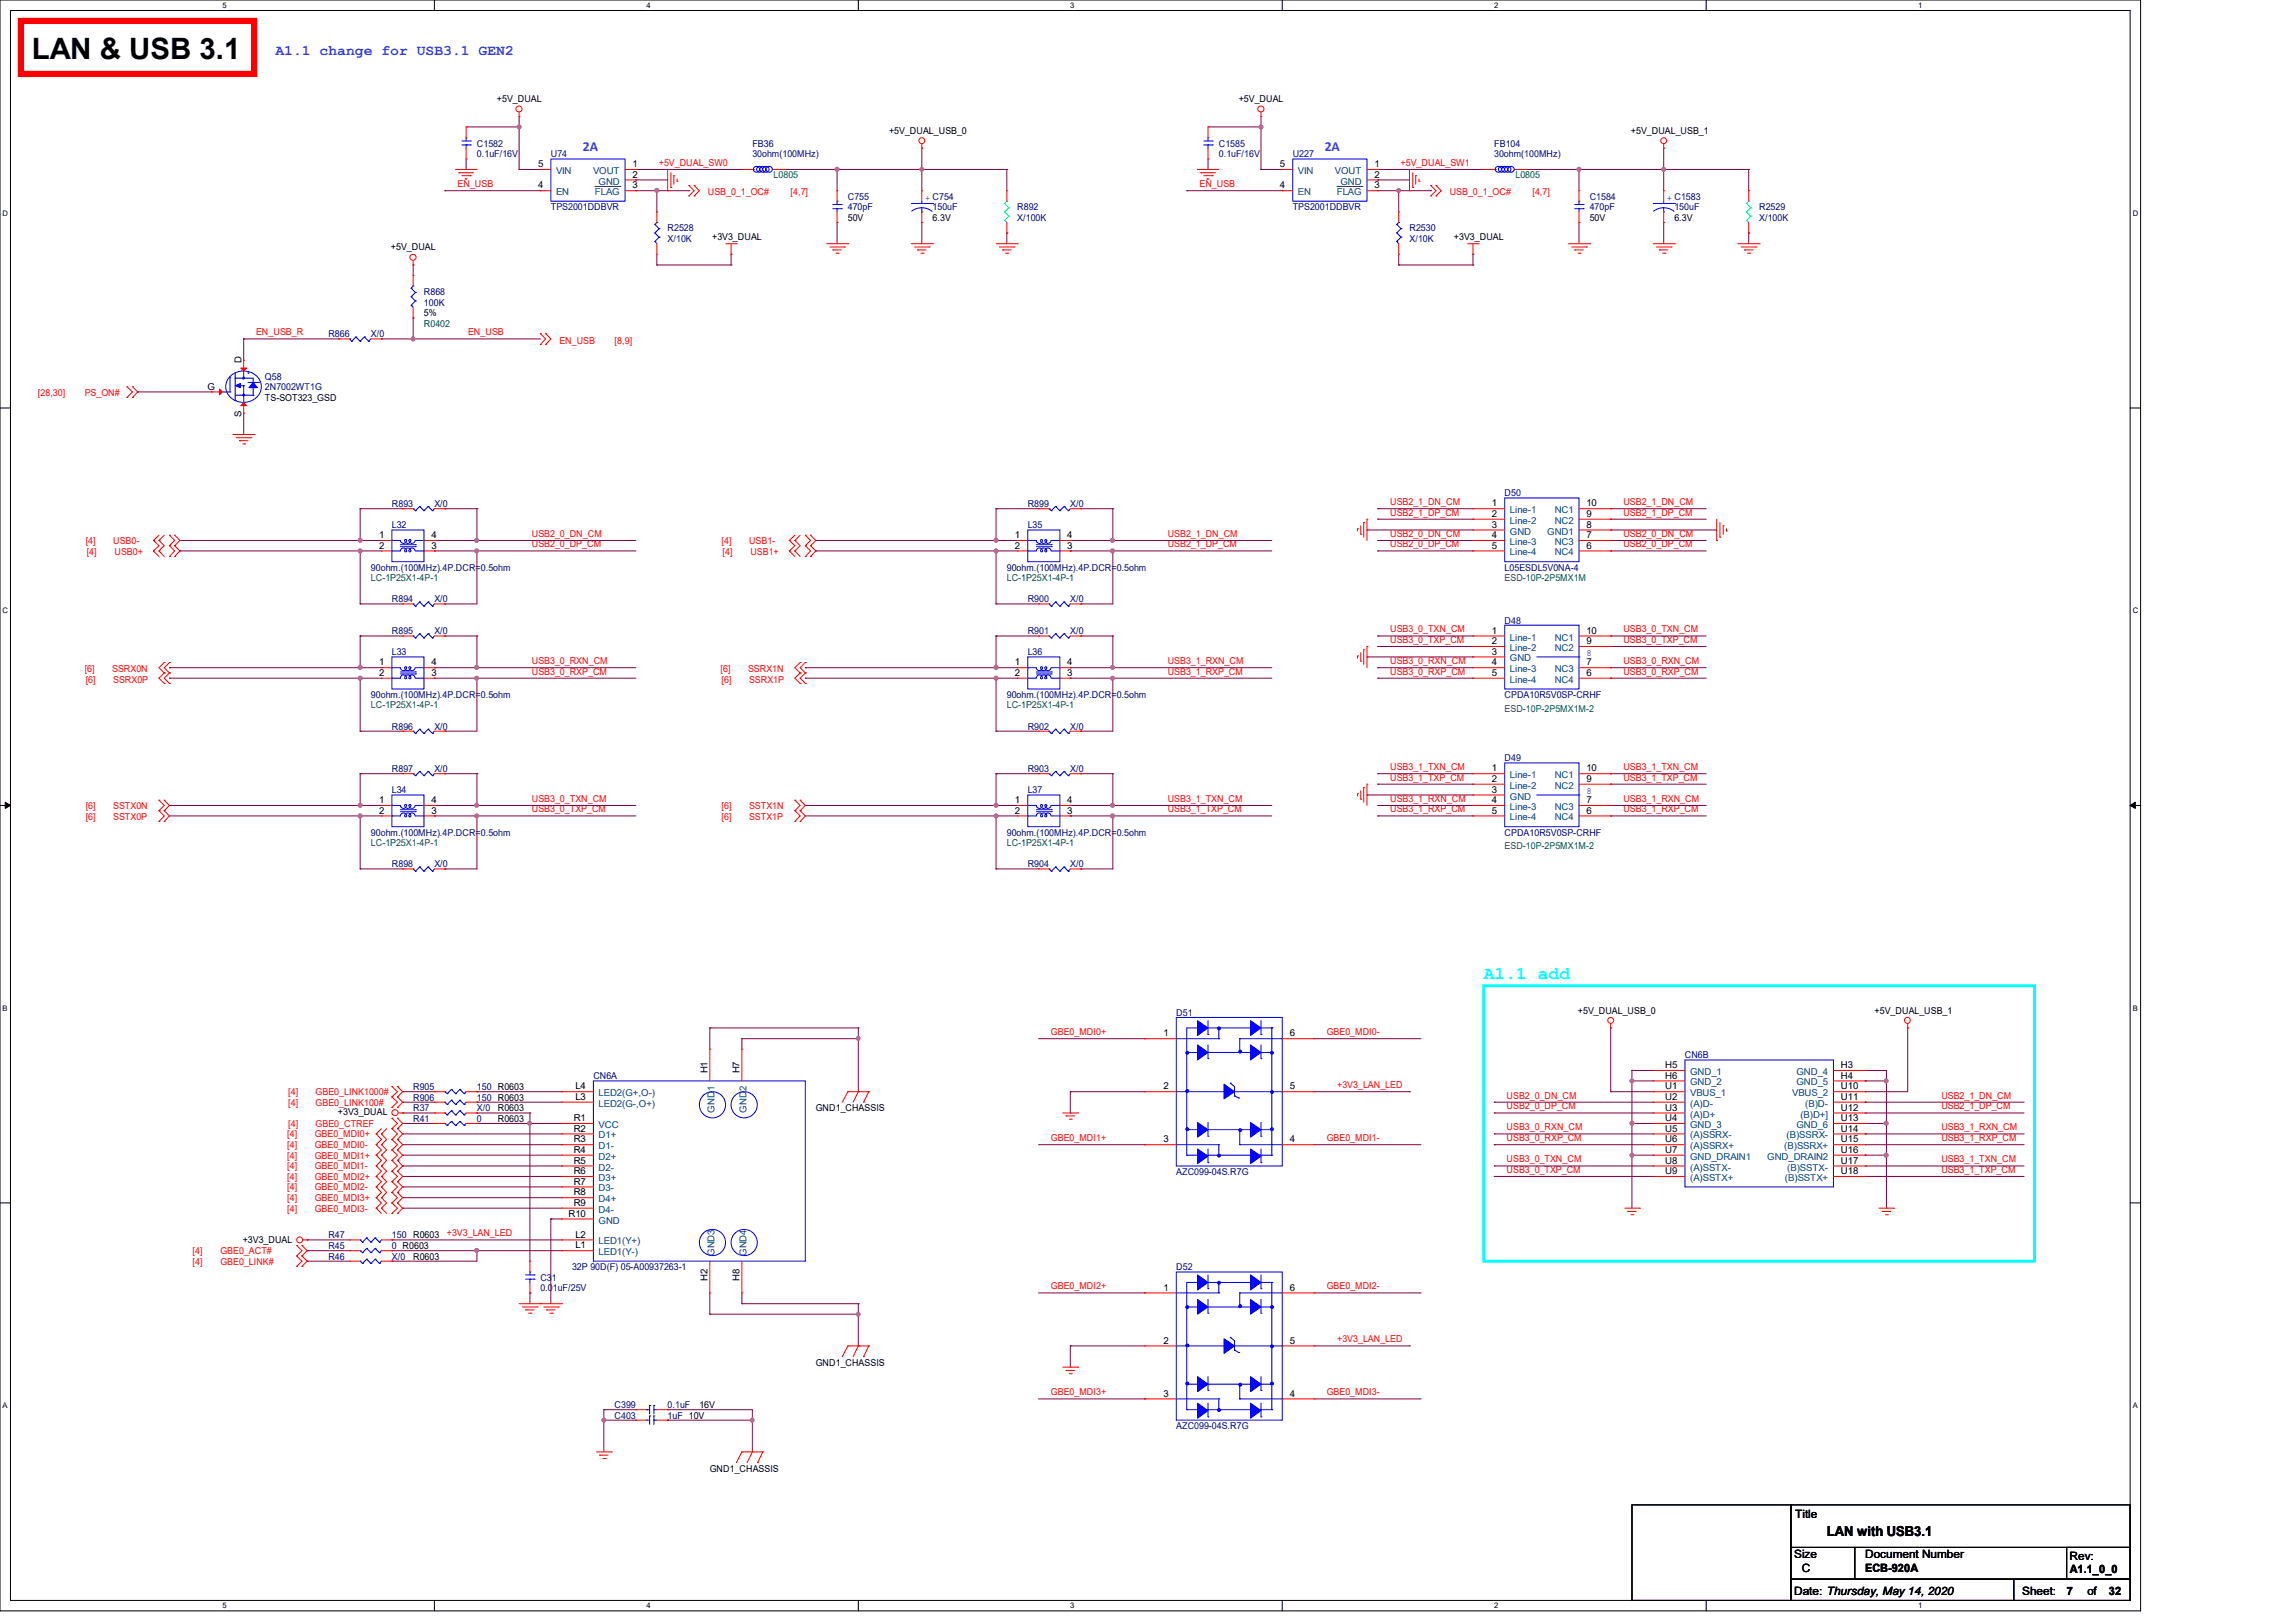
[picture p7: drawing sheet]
<svg xmlns="http://www.w3.org/2000/svg" width="297mm" height="210mm" viewBox="0 0 297 210" stroke-linecap="round" stroke-linejoin="round" font-family="sans-serif">
<defs><g id="words">
<text font-size="3.8" x="4.1" y="7.6">LAN &amp; USB 3.1</text>
<text font-size="2.3" fill="#0ff" x="192" y="126.7">A1.1 add</text>
<text font-size="1.9" fill="#0080ff" x="35.6" y="7.1">A1.1 change for USB3.1 GEN2</text>
<g font-size="1.8" fill="#8000ff">
<text x="75.4" y="19.5">2A</text>
<text x="171.4" y="19.5">2A</text>
</g>
<text font-size="1.8" x="236.4" y="198.7">LAN with USB3.1</text>
<g font-size="1.5">
<text x="232.3" y="196.4">Title</text>
<text x="232.2" y="201.6">Size</text>
<text x="233.2" y="203.4">C</text>
<text x="241.4" y="201.6">Document Number</text>
<text x="241.4" y="203.4">ECB-920A</text>
<text x="267.8" y="201.8">Rev:</text>
<text x="267.9" y="203.5">A1.1_0_0</text>
<text x="232.2" y="206.4">Date: Thursday, May 14, 2020</text>
<text x="261.7" y="206.4">Sheet:</text>
<text x="267.5" y="206.4">7</text>
<text x="270.2" y="206.4">of</text>
<text x="272.9" y="206.4">32</text>
</g>
<g font-size="1.2">
<text x="64.3" y="13.2">+5V_DUAL</text>
<text x="115.1" y="17.3">+5V_DUAL_USB_0</text>
<text x="160.3" y="13.2">+5V_DUAL</text>
<text x="211.1" y="17.3">+5V_DUAL_USB_1</text>
<text x="69.6" y="21.6">5</text>
<text x="81.9" y="21.6">1</text>
<text x="81.9" y="23">2</text>
<text x="165.6" y="21.6">5</text>
<text x="177.9" y="21.6">1</text>
<text x="177.9" y="23">2</text>
<text x="69.6" y="24.4">4</text>
<text x="81.9" y="24.4">3</text>
<text x="109.7" y="28.6">50V</text>
<text x="120.7" y="28.6">6.3V</text>
<text x="165.6" y="24.4">4</text>
<text x="177.9" y="24.4">3</text>
<text x="205.7" y="28.6">50V</text>
<text x="216.7" y="28.6">6.3V</text>
<text x="50.6" y="32.4">+5V_DUAL</text>
<text x="92.2" y="31">+3V3_DUAL</text>
<text x="188.2" y="31">+3V3_DUAL</text>
<text x="54.9" y="40.9">5%</text>
<text x="31.2" y="47" transform="rotate(-90 31.2 47)">D</text>
<text x="26.8" y="50.4">G</text>
<text x="31.2" y="53.9" transform="rotate(-90 31.2 53.9)">S</text>
<text x="34.3" y="51.9">TS-SOT323_GSD</text>
<text x="193.1" y="65.5">1</text>
<text x="205.3" y="65.5">10</text>
<text x="49.1" y="71">2</text>
<text x="49.1" y="69.6">1</text>
<text x="55.8" y="69.6">4</text>
<text x="55.8" y="71">3</text>
<text x="131.4" y="71">2</text>
<text x="131.4" y="69.6">1</text>
<text x="138.1" y="69.6">4</text>
<text x="138.1" y="71">3</text>
<text x="193.1" y="66.9">2</text>
<text x="193.1" y="68.3">3</text>
<text x="193.1" y="69.6">4</text>
<text x="193.1" y="71">5</text>
<text x="205.3" y="66.9">9</text>
<text x="205.3" y="69.6">7</text>
<text x="205.3" y="71">6</text>
<text x="205.3" y="68.3">8</text>
<text x="193.1" y="82">1</text>
<text x="193.1" y="83.4">2</text>
<text x="205.3" y="83.4">9</text>
<text x="205.3" y="82">10</text>
<text x="49.1" y="87.5">2</text>
<text x="49.1" y="86.1">1</text>
<text x="55.8" y="86.1">4</text>
<text x="55.8" y="87.5">3</text>
<text x="131.4" y="87.5">2</text>
<text x="131.4" y="86.1">1</text>
<text x="138.1" y="86.1">4</text>
<text x="138.1" y="87.5">3</text>
<text x="193.1" y="84.7">3</text>
<text x="193.1" y="86.1">4</text>
<text x="193.1" y="87.5">5</text>
<text x="205.3" y="86.1">7</text>
<text x="205.3" y="87.5">6</text>
<text x="193.1" y="99.8">1</text>
<text x="193.1" y="101.2">2</text>
<text x="205.3" y="101.2">9</text>
<text x="205.3" y="99.8">10</text>
<text x="49.1" y="105.3">2</text>
<text x="49.1" y="103.9">1</text>
<text x="55.8" y="103.9">4</text>
<text x="55.8" y="105.3">3</text>
<text x="131.4" y="105.3">2</text>
<text x="131.4" y="103.9">1</text>
<text x="138.1" y="103.9">4</text>
<text x="138.1" y="105.3">3</text>
<text x="193.1" y="102.6">3</text>
<text x="193.1" y="103.9">4</text>
<text x="193.1" y="105.3">5</text>
<text x="205.3" y="103.9">7</text>
<text x="205.3" y="105.3">6</text>
<text x="204.2" y="131.1">+5V_DUAL_USB_0</text>
<text x="242.6" y="131.1">+5V_DUAL_USB_1</text>
<text x="150.6" y="134.1">1</text>
<text x="166.9" y="134.1">6</text>
<text x="64.4" y="143.8">R0603</text>
<text x="74.5" y="142.3">L3</text>
<text x="74.5" y="141">L4</text>
<text x="91.6" y="138.9" transform="rotate(-90 91.6 138.9)">H1</text>
<text x="95.7" y="138.9" transform="rotate(-90 95.7 138.9)">H7</text>
<text x="105.6" y="143.8">GND1_CHASSIS</text>
<text x="150.6" y="141">2</text>
<text x="166.9" y="141">5</text>
<text x="215.5" y="138.2">H5</text>
<text x="215.5" y="141">U1</text>
<text x="215.5" y="142.3">U2</text>
<text x="215.5" y="143.7">U3</text>
<text x="215.5" y="139.6">H6</text>
<text x="238.2" y="138.2">H3</text>
<text x="238.2" y="139.6">H4</text>
<text x="238.2" y="141">U10</text>
<text x="238.2" y="142.3">U11</text>
<text x="238.2" y="143.7">U12</text>
<text x="43.7" y="144.3">+3V3_DUAL</text>
<text x="64.4" y="145.2">R0603</text>
<text x="74.2" y="145.1">R1</text>
<text x="74.2" y="146.4">R2</text>
<text x="74.2" y="147.8">R3</text>
<text x="74.2" y="149.2">R4</text>
<text x="150.6" y="147.8">3</text>
<text x="166.9" y="147.8">4</text>
<text x="215.5" y="145.1">U4</text>
<text x="215.5" y="146.4">U5</text>
<text x="215.5" y="147.8">U6</text>
<text x="215.5" y="149.2">U7</text>
<text x="238.2" y="145.1">U13</text>
<text x="238.2" y="146.4">U14</text>
<text x="238.2" y="147.8">U15</text>
<text x="238.2" y="149.2">U16</text>
<text x="74.2" y="150.6">R5</text>
<text x="74.2" y="151.9">R6</text>
<text x="74.2" y="153.3">R7</text>
<text x="74.2" y="154.7">R8</text>
<text x="215.5" y="150.6">U8</text>
<text x="215.5" y="151.9">U9</text>
<text x="238.2" y="150.6">U17</text>
<text x="238.2" y="151.9">U18</text>
<text x="31.4" y="160.8">+3V3_DUAL</text>
<text x="73.6" y="157.4">R10</text>
<text x="74.2" y="156">R9</text>
<text x="74.5" y="160.1">L2</text>
<text x="74.5" y="161.5">L1</text>
<text x="53.5" y="163">R0603</text>
<text x="91.6" y="165.7" transform="rotate(-90 91.6 165.7)">H2</text>
<text x="95.7" y="165.7" transform="rotate(-90 95.7 165.7)">H8</text>
<text x="150.6" y="167">1</text>
<text x="166.9" y="167">6</text>
<text x="150.6" y="173.9">2</text>
<text x="166.9" y="173.9">5</text>
<text x="105.6" y="176.7">GND1_CHASSIS</text>
<text x="90.5" y="182.2">16V</text>
<text x="150.6" y="180.7">3</text>
<text x="166.9" y="180.7">4</text>
<text x="91.9" y="190.4">GND1_CHASSIS</text>
</g>
<g font-size="1.2" fill="#000080">
<text x="61.7" y="19">C1582</text>
<text x="61.7" y="20.3">0.1uF/16V</text>
<text x="71.3" y="20.3">U74</text>
<text x="97.4" y="19">FB36</text>
<text x="97.4" y="20.3">30ohm(100MHz)</text>
<text x="157.7" y="19">C1585</text>
<text x="157.7" y="20.3">0.1uF/16V</text>
<text x="167.3" y="20.3">U227</text>
<text x="193.4" y="19">FB104</text>
<text x="193.4" y="20.3">30ohm(100MHz)</text>
<text x="71.3" y="27.2">TPS2001DDBVR</text>
<text x="86.4" y="29.9">R2528</text>
<text x="109.7" y="25.8">C755</text>
<text x="109.7" y="27.2">470pF</text>
<text x="120.7" y="27.2">150uF</text>
<text x="131.7" y="27.2">R892</text>
<text x="131.7" y="28.6">X/100K</text>
<text x="167.3" y="27.2">TPS2001DDBVR</text>
<text x="182.4" y="29.9">R2530</text>
<text x="205.7" y="25.8">C1584</text>
<text x="205.7" y="27.2">470pF</text>
<text x="216.7" y="27.2">150uF</text>
<text x="227.7" y="27.2">R2529</text>
<text x="227.7" y="28.6">X/100K</text>
<text x="86.4" y="31.3">X/10K</text>
<text x="182.4" y="31.3">X/10K</text>
<text x="54.9" y="38.1">R868</text>
<text x="54.9" y="39.5">100K</text>
<text x="42.5" y="43.6">R866</text>
<text x="48" y="43.6">X/0</text>
<text x="34.3" y="49.1">Q58</text>
<text x="34.3" y="50.5">2N7002WT1G</text>
<text x="50.7" y="65.6">R893</text>
<text x="56.2" y="65.6">X/0</text>
<text x="133" y="65.6">R899</text>
<text x="138.5" y="65.6">X/0</text>
<text x="194.7" y="64.2">D50</text>
<text x="50.7" y="68.3">L32</text>
<text x="133" y="68.3">L35</text>
<text x="48" y="73.8">90ohm.(100MHz).4P.DCR=0.5ohm</text>
<text x="50.7" y="77.9">R894</text>
<text x="56.2" y="77.9">X/0</text>
<text x="130.3" y="73.8">90ohm.(100MHz).4P.DCR=0.5ohm</text>
<text x="133" y="77.9">R900</text>
<text x="138.5" y="77.9">X/0</text>
<text x="194.7" y="73.8">L05ESDL5V0NA-4</text>
<text x="50.7" y="82">R895</text>
<text x="56.2" y="82">X/0</text>
<text x="133" y="82">R901</text>
<text x="138.5" y="82">X/0</text>
<text x="194.7" y="80.7">D48</text>
<text x="50.7" y="84.8">L33</text>
<text x="133" y="84.8">L36</text>
<text x="48" y="90.3">90ohm.(100MHz).4P.DCR=0.5ohm</text>
<text x="50.7" y="94.4">R896</text>
<text x="56.2" y="94.4">X/0</text>
<text x="130.3" y="90.3">90ohm.(100MHz).4P.DCR=0.5ohm</text>
<text x="133" y="94.4">R902</text>
<text x="138.5" y="94.4">X/0</text>
<text x="194.7" y="90.3">CPDA10R5V0SP-CRHF</text>
<text x="50.7" y="99.9">R897</text>
<text x="56.2" y="99.9">X/0</text>
<text x="133" y="99.9">R903</text>
<text x="138.5" y="99.9">X/0</text>
<text x="194.7" y="98.5">D49</text>
<text x="50.7" y="102.6">L34</text>
<text x="133" y="102.6">L37</text>
<text x="48" y="108.1">90ohm.(100MHz).4P.DCR=0.5ohm</text>
<text x="50.7" y="112.2">R898</text>
<text x="56.2" y="112.2">X/0</text>
<text x="130.3" y="108.1">90ohm.(100MHz).4P.DCR=0.5ohm</text>
<text x="133" y="112.2">R904</text>
<text x="138.5" y="112.2">X/0</text>
<text x="194.7" y="108.1">CPDA10R5V0SP-CRHF</text>
<text x="152.2" y="131.4">D51</text>
<text x="218.1" y="136.9">CN6B</text>
<text x="53.5" y="141">R905</text>
<text x="53.5" y="142.4">R906</text>
<text x="53.5" y="143.8">R37</text>
<text x="61.7" y="141">150 R0603</text>
<text x="61.7" y="142.4">150 R0603</text>
<text x="61.7" y="143.8">X/0</text>
<text x="76.8" y="139.7">CN6A</text>
<text x="53.5" y="145.2">R41</text>
<text x="61.7" y="145.2">0</text>
<text x="152.2" y="152">AZC099-04S.R7G</text>
<text x="42.5" y="160.2">R47</text>
<text x="42.5" y="161.6">R45</text>
<text x="50.7" y="160.2">150 R0603</text>
<text x="50.7" y="161.6">0 R0603</text>
<text x="42.5" y="163">R46</text>
<text x="50.7" y="163">X/0</text>
<text x="69.9" y="165.7">C31</text>
<text x="69.9" y="167.1">0.01uF/25V</text>
<text x="74" y="164.3">32P 90D(F) 05-A00937263-1</text>
<text x="152.2" y="164.3">D52</text>
<text x="79.5" y="182.2">C399</text>
<text x="79.5" y="183.6">C403</text>
<text x="86.4" y="182.2">0.1uF</text>
<text x="86.4" y="183.6">1uF 10V</text>
<text x="152.2" y="184.9">AZC099-04S.R7G</text>
</g>
<g font-size="1.2" fill="#004080">
<text x="72" y="22.5">VIN</text>
<text x="76.7" y="22.5">VOUT</text>
<text x="77.5" y="23.9">GND</text>
<text x="168" y="22.5">VIN</text>
<text x="172.8" y="22.5">VOUT</text>
<text x="173.5" y="23.9">GND</text>
<text x="72" y="25.3">EN</text>
<text x="77" y="25.3">FLAG</text>
<text x="168" y="25.3">EN</text>
<text x="173" y="25.3">FLAG</text>
<text x="195.4" y="66.4">Line-1</text>
<text x="195.4" y="67.8">Line-2</text>
<text x="195.4" y="69.2">GND</text>
<text x="195.4" y="70.5">Line-3</text>
<text x="195.4" y="71.9">Line-4</text>
<text x="200.2" y="69.2">GND1</text>
<text x="201.2" y="67.8">NC2</text>
<text x="201.2" y="70.5">NC3</text>
<text x="201.2" y="71.9">NC4</text>
<text x="201.2" y="66.4">NC1</text>
<text x="195.4" y="82.9">Line-1</text>
<text x="201.2" y="82.9">NC1</text>
<text x="195.4" y="84.2">Line-2</text>
<text x="195.4" y="85.6">GND</text>
<text x="195.4" y="87">Line-3</text>
<text x="195.4" y="88.3">Line-4</text>
<text x="201.2" y="84.2">NC2</text>
<text x="201.2" y="87">NC3</text>
<text x="201.2" y="88.3">NC4</text>
<text x="195.4" y="100.7">Line-1</text>
<text x="201.2" y="100.7">NC1</text>
<text x="195.4" y="102.1">Line-2</text>
<text x="195.4" y="103.5">GND</text>
<text x="195.4" y="104.8">Line-3</text>
<text x="195.4" y="106.2">Line-4</text>
<text x="201.2" y="102.1">NC2</text>
<text x="201.2" y="104.8">NC3</text>
<text x="201.2" y="106.2">NC4</text>
<text x="77.5" y="143.2">LED2(G-,O+)</text>
<text x="77.5" y="141.9">LED2(G+,O-)</text>
<text x="92.5" y="144" transform="rotate(-90 92.5 144)">GND1</text>
<text x="96.6" y="144" transform="rotate(-90 96.6 144)">GND2</text>
<text x="218.7" y="139.1">GND_1</text>
<text x="218.7" y="141.9">VBUS_1</text>
<text x="218.7" y="143.2">(A)D-</text>
<text x="218.7" y="140.5">GND_2</text>
<text x="231.9" y="141.9">VBUS_2</text>
<text x="232.5" y="139.1">GND_4</text>
<text x="232.5" y="140.5">GND_5</text>
<text x="233.6" y="143.2">(B)D-</text>
<text x="77.5" y="146">VCC</text>
<text x="77.5" y="147.3">D1+</text>
<text x="77.5" y="148.7">D1-</text>
<text x="218.7" y="144.6">(A)D+</text>
<text x="218.7" y="146">GND_3</text>
<text x="218.7" y="147.3">(A)SSRX-</text>
<text x="218.7" y="148.7">(A)SSRX+</text>
<text x="230.9" y="148.7">(B)SSRX+</text>
<text x="231.2" y="147.3">(B)SSRX-</text>
<text x="232.5" y="146">GND_6</text>
<text x="233" y="144.6">(B)D+]</text>
<text x="77.5" y="150.1">D2+</text>
<text x="77.5" y="151.5">D2-</text>
<text x="77.5" y="152.8">D3+</text>
<text x="77.5" y="154.2">D3-</text>
<text x="77.5" y="155.6">D4+</text>
<text x="218.7" y="150.1">GND_DRAIN1</text>
<text x="218.7" y="151.5">(A)SSTX-</text>
<text x="218.7" y="152.8">(A)SSTX+</text>
<text x="228.7" y="150.1">GND_DRAIN2</text>
<text x="231" y="152.8">(B)SSTX+</text>
<text x="231.3" y="151.5">(B)SSTX-</text>
<text x="77.5" y="156.9">D4-</text>
<text x="77.5" y="158.3">GND</text>
<text x="77.5" y="161">LED1(Y+)</text>
<text x="77.5" y="162.4">LED1(Y-)</text>
<text x="92.5" y="162.5" transform="rotate(-90 92.5 162.5)">GND3</text>
<text x="96.6" y="162.5" transform="rotate(-90 96.6 162.5)">GND4</text>
</g>
<g font-size="1.2" fill="#f00">
<text x="85.3" y="21.5">+5V_DUAL_SW0</text>
<text x="181.3" y="21.5">+5V_DUAL_SW1</text>
<text x="59.2" y="24.2">EN_USB</text>
<text x="91.6" y="25.3">USB_0_1_OC#</text>
<text x="102.3" y="25.3">[4,7]</text>
<text x="155.2" y="24.2">EN_USB</text>
<text x="187.6" y="25.3">USB_0_1_OC#</text>
<text x="198.3" y="25.3">[4,7]</text>
<text x="33.1" y="43.4">EN_USB_R</text>
<text x="60.6" y="43.4">EN_USB</text>
<text x="72.4" y="44.4">EN_USB</text>
<text x="79.5" y="44.4">[8,9]</text>
<text x="4.9" y="51.2">[28,30]</text>
<text x="11" y="51.2">PS_ON#</text>
<text x="179.9" y="65.4">USB2_1_DN_CM</text>
<text x="210.1" y="65.4">USB2_1_DN_CM</text>
<text x="11.1" y="70.4">[4]</text>
<text x="11.2" y="71.8">[4]</text>
<text x="14.6" y="70.4">USB0-</text>
<text x="14.8" y="71.8">USB0+</text>
<text x="68.8" y="70.8">USB2_0_DP_CM</text>
<text x="68.8" y="69.5">USB2_0_DN_CM</text>
<text x="93.4" y="70.4">[4]</text>
<text x="93.5" y="71.8">[4]</text>
<text x="96.9" y="70.4">USB1-</text>
<text x="97.1" y="71.8">USB1+</text>
<text x="151.1" y="70.8">USB2_1_DP_CM</text>
<text x="151.1" y="69.5">USB2_1_DN_CM</text>
<text x="179.9" y="70.8">USB2_0_DP_CM</text>
<text x="179.9" y="69.5">USB2_0_DN_CM</text>
<text x="179.9" y="66.7">USB2_1_DP_CM</text>
<text x="210.1" y="70.8">USB2_0_DP_CM</text>
<text x="210.1" y="69.5">USB2_0_DN_CM</text>
<text x="210.1" y="66.7">USB2_1_DP_CM</text>
<text x="179.9" y="83.2">USB3_0_TXP_CM</text>
<text x="179.9" y="81.8">USB3_0_TXN_CM</text>
<text x="210.1" y="83.2">USB3_0_TXP_CM</text>
<text x="210.1" y="81.8">USB3_0_TXN_CM</text>
<text x="11" y="87">[6]</text>
<text x="11.1" y="88.3">[6]</text>
<text x="14.5" y="87">SSRX0N</text>
<text x="14.6" y="88.3">SSRX0P</text>
<text x="68.8" y="85.9">USB3_0_RXN_CM</text>
<text x="68.8" y="87.3">USB3_0_RXP_CM</text>
<text x="93.3" y="87">[6]</text>
<text x="93.4" y="88.3">[6]</text>
<text x="96.8" y="87">SSRX1N</text>
<text x="96.9" y="88.3">SSRX1P</text>
<text x="151.1" y="85.9">USB3_1_RXN_CM</text>
<text x="151.1" y="87.3">USB3_1_RXP_CM</text>
<text x="179.9" y="87.3">USB3_0_RXP_CM</text>
<text x="179.9" y="85.9">USB3_0_RXN_CM</text>
<text x="210.1" y="87.3">USB3_0_RXP_CM</text>
<text x="210.1" y="85.9">USB3_0_RXN_CM</text>
<text x="179.9" y="101">USB3_1_TXP_CM</text>
<text x="179.9" y="99.7">USB3_1_TXN_CM</text>
<text x="210.1" y="101">USB3_1_TXP_CM</text>
<text x="210.1" y="99.7">USB3_1_TXN_CM</text>
<text x="11.1" y="104.7">[6]</text>
<text x="11.1" y="106">[6]</text>
<text x="14.6" y="104.7">SSTX0N</text>
<text x="14.6" y="106">SSTX0P</text>
<text x="68.8" y="105.1">USB3_0_TXP_CM</text>
<text x="68.8" y="103.8">USB3_0_TXN_CM</text>
<text x="93.4" y="104.7">[6]</text>
<text x="93.4" y="106">[6]</text>
<text x="96.9" y="104.7">SSTX1N</text>
<text x="96.9" y="106">SSTX1P</text>
<text x="151.1" y="105.1">USB3_1_TXP_CM</text>
<text x="151.1" y="103.8">USB3_1_TXN_CM</text>
<text x="179.9" y="105.1">USB3_1_RXP_CM</text>
<text x="179.9" y="103.8">USB3_1_RXN_CM</text>
<text x="210.1" y="105.1">USB3_1_RXP_CM</text>
<text x="210.1" y="103.8">USB3_1_RXN_CM</text>
<text x="136" y="133.9">GBE0_MDI0+</text>
<text x="171.7" y="133.9">GBE0_MDI0-</text>
<text x="37.3" y="143.1">[4]</text>
<text x="37.3" y="141.7">[4]</text>
<text x="40.9" y="143.1">GBE0_LINK100#</text>
<text x="40.9" y="141.7">GBE0_LINK1000#</text>
<text x="173.1" y="140.8">+3V3_LAN_LED</text>
<text x="195" y="143.6">USB2_0_DP_CM</text>
<text x="195" y="142.2">USB2_0_DN_CM</text>
<text x="251.2" y="143.6">USB2_1_DP_CM</text>
<text x="251.2" y="142.2">USB2_1_DN_CM</text>
<text x="37.2" y="149.9">[4]</text>
<text x="37.2" y="148.6">[4]</text>
<text x="37.2" y="147.2">[4]</text>
<text x="37.3" y="145.8">[4]</text>
<text x="40.7" y="149.9">GBE0_MDI1+</text>
<text x="40.7" y="148.6">GBE0_MDI0-</text>
<text x="40.7" y="147.2">GBE0_MDI0+</text>
<text x="40.9" y="145.8">GBE0_CTREF</text>
<text x="136" y="147.7">GBE0_MDI1+</text>
<text x="171.7" y="147.7">GBE0_MDI1-</text>
<text x="195" y="146.3">USB3_0_RXN_CM</text>
<text x="195" y="147.7">USB3_0_RXP_CM</text>
<text x="251.2" y="146.3">USB3_1_RXN_CM</text>
<text x="251.2" y="147.7">USB3_1_RXP_CM</text>
<text x="37.2" y="155.4">[4]</text>
<text x="37.2" y="154">[4]</text>
<text x="37.2" y="152.7">[4]</text>
<text x="37.2" y="151.3">[4]</text>
<text x="40.7" y="155.4">GBE0_MDI3+</text>
<text x="40.7" y="154">GBE0_MDI2-</text>
<text x="40.7" y="152.7">GBE0_MDI2+</text>
<text x="40.7" y="151.3">GBE0_MDI1-</text>
<text x="195" y="151.8">USB3_0_TXP_CM</text>
<text x="195" y="150.4">USB3_0_TXN_CM</text>
<text x="251.2" y="151.8">USB3_1_TXP_CM</text>
<text x="251.2" y="150.4">USB3_1_TXN_CM</text>
<text x="37.2" y="156.8">[4]</text>
<text x="40.7" y="156.8">GBE0_MDI3-</text>
<text x="57.8" y="160">+3V3_LAN_LED</text>
<text x="24.9" y="162.3">[4]</text>
<text x="24.9" y="163.7">[4]</text>
<text x="28.5" y="162.3">GBE0_ACT#</text>
<text x="28.5" y="163.7">GBE0_LINK#</text>
<text x="136" y="166.8">GBE0_MDI2+</text>
<text x="171.7" y="166.8">GBE0_MDI2-</text>
<text x="173.1" y="173.7">+3V3_LAN_LED</text>
<text x="136" y="180.5">GBE0_MDI3+</text>
<text x="171.7" y="180.5">GBE0_MDI3-</text>
</g>
<g font-size="1.2" fill="#008000">
<text x="100.1" y="23.1">L0805</text>
<text x="196.1" y="23.1">L0805</text>
<text x="54.9" y="42.3">R0402</text>
<text x="48" y="75.2">LC-1P25X1-4P-1</text>
<text x="130.3" y="75.2">LC-1P25X1-4P-1</text>
<text x="194.7" y="75.2">ESD-10P-2P5MX1M</text>
<text x="48" y="91.7">LC-1P25X1-4P-1</text>
<text x="130.3" y="91.7">LC-1P25X1-4P-1</text>
<text x="194.7" y="92.1">ESD-10P-2P5MX1M-2</text>
<text x="48" y="109.5">LC-1P25X1-4P-1</text>
<text x="130.3" y="109.5">LC-1P25X1-4P-1</text>
<text x="194.7" y="109.9">ESD-10P-2P5MX1M-2</text>
</g>
<g font-size="1.2" fill="#00f">
<text x="119.7" y="25.9">+ C754</text>
<text x="215.7" y="25.9">+ C1583</text>
<text x="205.3" y="84.9">8</text>
<text x="205.3" y="102.8">8</text>
</g>
<g font-size="1">
<text x="28.8" y="1">5</text>
<text x="83.7" y="1">4</text>
<text x="138.5" y="1">3</text>
<text x="193.4" y="1">2</text>
<text x="248.2" y="1">1</text>
<text x=".3" y="27.9">D</text>
<text x="276" y="27.9">D</text>
<text x=".3" y="79.4">C</text>
<text x="276" y="79.4">C</text>
<text x=".3" y="130.8">B</text>
<text x="276" y="130.8">B</text>
<text x=".3" y="182.2">A</text>
<text x="276" y="182.2">A</text>
<text x="28.8" y="208.1">5</text>
<text x="83.7" y="208.1">4</text>
<text x="138.5" y="208.1">3</text>
<text x="193.4" y="208.1">2</text>
<text x="248.2" y="208.1">1</text>
</g>
</g></defs>
<path d="M0 0h277v208.4h-277zM1.4 1.4h274.3v205.7h-274.3z" fill="none" stroke="#000" stroke-width=".13"/>
<g fill="#fff">
<path d="M28.8 .1h.5v1.1h-.5z"/>
<path d="M28.8 207.2h.5v1.1h-.5z"/>
</g>
<path d="M56.2 0v1.4M56.2 207.1v1.3" fill="none" stroke="#000" stroke-width=".13"/>
<g fill="#fff">
<path d="M83.7 .1h.5v1.1h-.5z"/>
<path d="M83.7 207.2h.5v1.1h-.5z"/>
</g>
<path d="M111.1 0v1.4M111.1 207.1v1.3" fill="none" stroke="#000" stroke-width=".13"/>
<g fill="#fff">
<path d="M138.5 .1h.6v1.1h-.6z"/>
<path d="M138.5 207.2h.6v1.1h-.6z"/>
</g>
<path d="M165.9 0v1.4M165.9 207.1v1.3" fill="none" stroke="#000" stroke-width=".13"/>
<g fill="#fff">
<path d="M193.4 .1h.5v1.1h-.5z"/>
<path d="M193.4 207.2h.5v1.1h-.5z"/>
</g>
<path d="M220.8 0v1.4M220.8 207.1v1.3" fill="none" stroke="#000" stroke-width=".13"/>
<g fill="#fff">
<path d="M248.2 .1h.6v1.1h-.6z"/>
<path d="M248.2 207.2h.6v1.1h-.6z"/>
<path d="M.3 27.1h.8v1.1h-.8z"/>
<path d="M276 27.1h.7v1.1h-.7z"/>
<path d="M.3 78.5h.8v1.1h-.8z"/>
<path d="M276 78.5h.7v1.1h-.7z"/>
</g>
<path d="M0 52.8h1.4M275.7 52.8h1.3" fill="none" stroke="#000" stroke-width=".13"/>
<g fill="#fff">
<path d="M.3 129.9h.7v1.1h-.7z"/>
<path d="M276 129.9h.6v1.1h-.6z"/>
</g>
<path d="M0 104.2h1.4M275.7 104.2h1.3" fill="none" stroke="#000" stroke-width=".13"/>
<path d="M.7 103.8l.7 .4-.7 .4zM275.7 104.2l.7-.4v.8z" fill="#000" stroke="#000" stroke-width=".13"/>
<g fill="#fff">
<path d="M.3 181.4h.7v1.1h-.7z"/>
<path d="M276 181.4h.6v1.1h-.6z"/>
</g>
<path d="M0 155.7h1.4M275.7 155.7h1.3M211.2 194.7h20.6v12.4h-20.6zM231.8 194.7h43.9v5.5h-43.9zM231.8 200.2h8.2v4.1h-8.2zM231.8 204.3h28.8v2.8h-28.8zM240 200.2h35.7v4.1h-35.7zM260.6 204.3h15.1v2.8h-15.1zM267.5 200.2h8.2v4.1h-8.2z" fill="none" stroke="#000" stroke-width=".13"/>
<path d="M2.7 2.7h30.2v6.9h-30.2z" fill="none" stroke="#f00" stroke-width=".8"/>
<path d="M192 127.6h71.3v35.6h-71.3z" fill="none" stroke="#0ff" stroke-width=".38"/>
<g fill="none" stroke="#800040" stroke-width=".13">
<path d="M60.3 16.4h6.9M67.2 16.4h.1M67.2 15.1v6.8M119.3 19.2h.1M119.3 19.2v5.5M156.3 16.4h6.9M163.2 16.4h.1M163.2 15.1v6.8M215.3 19.2h.1M215.3 19.2v5.5M53.5 34.3h.1M53.5 34.3v1.3"/>
<path d="M57.6 24.7h.1M57.6 24.7h12.3M60.3 21.9h.1M60.3 20.6v1.3M67.2 21.9h.1M67.2 21.9h2.7M82.3 21.9h.1M82.3 23.3h.1M82.3 24.7h6.9M82.3 21.9h13.7M82.3 23.3h4.1M85 24.7h.1"/>
<path d="M85 34.3h.1M85 24.7v2.7M85 32.9v1.4M85 34.3h9.6M89.2 24.7h.1M94.6 34.3h.1M94.6 32.9h.1M94.6 32.9v1.4M101.5 21.9h.1M101.5 21.9h28.8M108.3 21.9h.1M108.3 28.8h.1"/>
<path d="M108.3 21.9v2.8M108.3 28.8v2.7M119.3 21.9h.1M119.3 28.8h.1M119.3 28.8v2.7M130.3 30.1h.1M130.3 21.9h.1M130.3 21.9v2.8M130.3 30.1v1.4M153.6 24.7h.1M153.6 24.7h12.3M156.3 21.9h.1"/>
<path d="M156.3 20.6v1.3M163.2 21.9h.1M163.2 21.9h2.7M178.3 21.9h.1M178.3 23.3h.1M178.3 24.7h6.9M178.3 21.9h13.7M178.3 23.3h4.1M181 24.7h.1M181 34.3h.1M181 34.3h9.6M181 24.7v2.7"/>
<path d="M181 32.9v1.4M185.2 24.7h.1M190.6 34.3h.1M190.6 32.9h.1M190.6 32.9v1.4M197.5 21.9h.1M197.5 21.9h28.8M204.3 21.9h.1M204.3 28.8h.1M204.3 21.9v2.8M204.3 28.8v2.7M215.3 21.9h.1"/>
<path d="M215.3 28.8h.1M215.3 28.8v2.7M226.3 30.1h.1M226.3 21.9h.1M226.3 21.9v2.8M226.3 30.1v1.4M17.8 50.7h.1M17.8 50.7h9.6M31.5 53.5h.1M31.5 43.9h.1M31.5 43.9v2.7M31.5 53.5v2.7"/>
<path d="M31.5 43.9h12.4M49.4 43.9h.1M49.4 43.9h20.5M53.5 43.9h.1M53.5 41.1h.1M53.5 41.1v2.8M23.3 71.3h.1M23.3 69.9h.1M23.3 71.3h26.1M23.3 69.9h26.1M46.6 65.8h.1M46.6 78.1h.1"/>
<path d="M46.6 71.3h.1M46.6 69.9h.1M46.6 65.8h5.5M46.6 65.8v4.1M46.6 71.3v6.8M46.6 78.1h5.5M56.2 71.3h.1M56.2 69.9h.1M56.2 71.3h26.1M56.2 69.9h26.1M57.6 65.8h.1M57.6 78.1h.1"/>
<path d="M57.6 65.8h4.1M61.7 65.8h.1M61.7 71.3h.1M61.7 69.9h.1M61.7 65.8v4.1M61.7 71.3v6.8h-4.1M105.6 71.3h.1M105.6 69.9h.1M105.6 71.3h26.1M105.6 69.9h26.1M128.9 65.8h.1M128.9 78.1h.1"/>
<path d="M128.9 71.3h.1M128.9 69.9h.1M128.9 65.8h5.5M128.9 78.1h5.5M128.9 65.8v4.1M128.9 71.3v6.8M138.5 71.3h.1M138.5 69.9h.1M138.5 71.3h26.1M138.5 69.9h26.1M139.9 65.8h.1M139.9 78.1h.1"/>
<path d="M139.9 65.8h4.1M144 65.8h.1M144 71.3h.1M144 69.9h.1M144 71.3v6.8h-4.1M144 65.8v4.1M176.9 68.6h.1M176.9 68.6h13.7M178.3 71.3h.1M178.3 69.9h.1M178.3 67.2h.1M178.3 65.8h.1"/>
<path d="M178.3 71.3h12.3M178.3 69.9h12.3M178.3 65.8h12.3M178.3 67.2h12.3M208.4 68.6h.1M208.4 71.3h.1M208.4 69.9h.1M208.4 67.2h.1M208.4 65.8h.1M208.4 68.6h13.8M208.4 71.3h12.4M208.4 69.9h12.4"/>
<path d="M208.4 65.8h12.4M208.4 67.2h12.4M21.9 86.4h.1M21.9 87.8h.1M21.9 86.4h27.5M21.9 87.8h27.5M46.6 82.3h.1M46.6 94.6h.1M46.6 87.8h.1M46.6 86.4h.1M46.6 82.3v4.1M46.6 87.8v6.8"/>
<path d="M46.6 82.3h5.5M46.6 94.6h5.5M56.2 87.8h.1M56.2 86.4h.1M56.2 86.4h26.1M56.2 87.8h26.1M57.6 82.3h.1M57.6 94.6h.1M57.6 82.3h4.1M61.7 82.3h.1M61.7 87.8h.1M61.7 86.4h.1"/>
<path d="M61.7 82.3v4.1M61.7 87.8v6.8h-4.1M104.2 86.4h.1M104.2 87.8h.1M104.2 86.4h27.5M104.2 87.8h27.5M128.9 82.3h.1M128.9 94.6h.1M128.9 87.8h.1M128.9 86.4h.1M128.9 82.3h5.5M128.9 94.6h5.5"/>
<path d="M128.9 82.3v4.1M128.9 87.8v6.8M138.5 87.8h.1M138.5 86.4h.1M138.5 86.4h26.1M138.5 87.8h26.1M139.9 82.3h.1M139.9 94.6h.1M139.9 82.3h4.1M144 82.3h.1M144 87.8h.1M144 86.4h.1"/>
<path d="M144 87.8v6.8h-4.1M144 82.3v4.1M176.9 85h.1M176.9 85h13.7M178.3 87.8h.1M178.3 86.4h.1M178.3 83.7h.1M178.3 82.3h.1M178.3 86.4h12.3M178.3 87.8h12.3M178.3 82.3h12.3M178.3 83.7h12.3"/>
<path d="M208.4 87.8h.1M208.4 86.4h.1M208.4 83.7h.1M208.4 82.3h.1M208.4 86.4h12.4M208.4 87.8h12.4M208.4 82.3h12.4M208.4 83.7h12.4M21.9 104.2h27.5M21.9 105.6h27.5M46.6 104.2h.1M46.6 105.6h.1"/>
<path d="M46.6 112.4h.1M46.6 100.1h.1M46.6 100.1v4.1M46.6 105.6v6.8M46.6 112.4h5.5M46.6 100.1h5.5M56.2 104.2h.1M56.2 105.6h.1M56.2 104.2h26.1M56.2 105.6h26.1M57.6 112.4h.1M57.6 100.1h.1"/>
<path d="M57.6 100.1h4.1M61.7 100.1h.1M61.7 105.6h.1M61.7 104.2h.1M61.7 100.1v4.1M61.7 105.6v6.8h-4.1M104.2 104.2h27.5M104.2 105.6h27.5M128.9 104.2h.1M128.9 105.6h.1M128.9 112.4h.1M128.9 100.1h.1"/>
<path d="M128.9 112.4h5.5M128.9 100.1h5.5M128.9 100.1v4.1M128.9 105.6v6.8M138.5 104.2h.1M138.5 105.6h.1M138.5 104.2h26.1M138.5 105.6h26.1M139.9 112.4h.1M139.9 100.1h.1M139.9 100.1h4.1M144 100.1h.1"/>
<path d="M144 105.6h.1M144 104.2h.1M144 105.6v6.8h-4.1M144 100.1v4.1M176.9 102.9h.1M176.9 102.9h13.7M178.3 105.6h.1M178.3 104.2h.1M178.3 101.5h.1M178.3 100.1h.1M178.3 104.2h12.3M178.3 105.6h12.3"/>
<path d="M178.3 100.1h12.3M178.3 101.5h12.3M208.4 105.6h.1M208.4 104.2h.1M208.4 101.5h.1M208.4 100.1h.1M208.4 104.2h12.4M208.4 105.6h12.4M208.4 100.1h12.4M208.4 101.5h12.4M91.9 133h.1M91.9 133v2.8"/>
<path d="M91.9 133h19.2M96 134.4h.1M96 134.4v1.4M96 134.4h15.1M111.1 133h.1M111.1 134.4h.1M111.1 133v8.3M134.4 134.4h13.7M148.1 134.4h.1M170.1 134.4h13.7M183.8 134.4h.1M208.4 133h.1"/>
<path d="M208.4 133v8.3M211.2 138.5h.1M211.2 139.9h.1M211.2 138.5h2.8M211.2 139.9h2.8M211.2 138.5v17.8M241.4 138.5h.1M241.4 139.9h.1M241.4 138.5h2.7v17.8M241.4 139.9h2.7M244.1 139.9h.1M246.9 133h.1"/>
<path d="M246.9 133v8.3h-5.5M52.1 144h.1M52.1 145.4h.1M52.1 153.6h.1M52.1 150.9h.1M52.1 155h.1M52.1 149.5h.1M52.1 146.7h.1M52.1 148.1h.1M52.1 152.2h.1M52.1 156.3h.1M52.1 141.3h.1"/>
<path d="M52.1 142.6h.1M52.1 144h4.1M52.1 145.4h4.1M52.1 153.6h20.6M52.1 150.9h20.6M52.1 155h20.6M52.1 149.5h20.6M52.1 146.7h20.6M52.1 148.1h20.6M52.1 152.2h20.6M52.1 156.3h20.6M52.1 141.3h4.1"/>
<path d="M52.1 142.6h4.1M61.7 145.4h.1M61.7 144h.1M61.7 141.3h.1M61.7 142.6h.1M61.7 144h6.9M61.7 145.4h11M61.7 141.3h11M61.7 142.6h11M68.6 144h.1M68.6 145.4h.1M68.6 144v19.2"/>
<path d="M71.3 157.7h.1M71.3 157.7v11M71.3 157.7h1.4M111.1 141.3h.1M134.4 148.1h13.7M138.5 141.3h.1M138.5 144h.1M138.5 141.3h9.6M138.5 141.3v2.7M148.1 148.1h.1M170.1 148.1h13.7M170.1 141.3h12.3"/>
<path d="M182.4 141.3h.1M183.8 148.1h.1M193.4 144h.1M193.4 142.6h.1M193.4 146.7h.1M193.4 148.1h.1M193.4 152.2h.1M193.4 150.9h.1M193.4 144h20.6M193.4 150.9h20.6M193.4 146.7h20.6M193.4 148.1h20.6"/>
<path d="M193.4 152.2h20.6M193.4 142.6h20.6M208.4 141.3h.1M208.4 141.3h5.6M211.2 145.4h.1M211.2 149.5h.1M211.2 145.4h2.8M211.2 149.5h2.8M241.4 141.3h.1M241.4 144h.1M241.4 142.6h.1M241.4 146.7h.1"/>
<path d="M241.4 148.1h.1M241.4 152.2h.1M241.4 150.9h.1M241.4 145.4h.1M241.4 149.5h.1M241.4 144h20.6M241.4 145.4h2.7M241.4 150.9h20.6M241.4 149.5h2.7M241.4 146.7h20.6M241.4 148.1h20.6M241.4 152.2h20.6"/>
<path d="M241.4 142.6h20.6M244.1 156.3h.1M244.1 145.4h.1M244.1 149.5h.1M39.8 160.4h.1M39.8 161.8h.1M39.8 163.2h.1M39.8 160.4h5.5M39.8 161.8h5.5M39.8 163.2h5.5M50.7 160.4h.1M50.7 161.8h.1"/>
<path d="M50.7 163.2h.1M50.7 160.4h22M50.7 161.8h22M61.7 161.8h.1M61.7 161.8v1.4h-11M68.6 167.3h.1M68.6 167.3v1.4M91.9 170.1h.1M91.9 167.3v2.8M91.9 170.1h19.2M96 168.7h.1M96 167.3v1.4"/>
<path d="M96 168.7h15.1M111.1 168.7h.1M111.1 170.1h.1M111.1 174.2h.1M111.1 168.7v5.5M134.4 167.3h13.7M138.5 174.2h.1M138.5 176.9h.1M138.5 174.2v2.7M138.5 174.2h9.6M148.1 167.3h.1M170.1 167.3h13.7"/>
<path d="M170.1 174.2h12.3M182.4 174.2h.1M183.8 167.3h.1M78.1 182.4h.1M78.1 183.8h.1M78.1 182.4h4.2M78.1 183.8h4.2M78.1 182.4v5.5M86.4 182.4h.1M86.4 183.8h.1M86.4 182.4h11v5.5M86.4 183.8h11"/>
<path d="M97.4 183.8h.1M134.4 181h13.7M148.1 181h.1M170.1 181h13.7M183.8 181h.1"/>
</g>
<g fill="#f0f" stroke="#f0f" stroke-width=".13">
<circle cx="108.3" cy="21.9" r=".25"/>
<circle cx="119.3" cy="21.9" r=".25"/>
<circle cx="53.5" cy="43.9" r=".25"/>
<circle cx="46.6" cy="71.3" r=".25"/>
<circle cx="46.6" cy="69.9" r=".25"/>
<circle cx="46.6" cy="86.4" r=".25"/>
<circle cx="46.6" cy="87.8" r=".25"/>
<circle cx="46.6" cy="104.2" r=".25"/>
<circle cx="46.6" cy="105.6" r=".25"/>
<circle cx="61.7" cy="71.3" r=".25"/>
<circle cx="61.7" cy="69.9" r=".25"/>
<circle cx="61.7" cy="86.4" r=".25"/>
<circle cx="61.7" cy="87.8" r=".25"/>
<circle cx="61.7" cy="105.6" r=".25"/>
<circle cx="61.7" cy="104.2" r=".25"/>
<circle cx="144" cy="71.3" r=".25"/>
<circle cx="144" cy="69.9" r=".25"/>
<circle cx="128.9" cy="71.3" r=".25"/>
<circle cx="128.9" cy="86.4" r=".25"/>
<circle cx="128.9" cy="87.8" r=".25"/>
<circle cx="144" cy="87.8" r=".25"/>
<circle cx="144" cy="86.4" r=".25"/>
<circle cx="144" cy="104.2" r=".25"/>
<circle cx="144" cy="105.6" r=".25"/>
<circle cx="128.9" cy="104.2" r=".25"/>
<circle cx="128.9" cy="105.6" r=".25"/>
<circle cx="128.9" cy="69.9" r=".25"/>
<circle cx="68.5" cy="145.4" r=".25"/>
<circle cx="61.7" cy="161.8" r=".25"/>
<circle cx="78.1" cy="183.8" r=".25"/>
<circle cx="97.3" cy="183.8" r=".24"/>
<circle cx="111.1" cy="134.4" r=".24"/>
<circle cx="111.1" cy="170" r=".24"/>
<circle cx="211.2" cy="149.5" r=".25"/>
<circle cx="211.2" cy="145.4" r=".25"/>
<circle cx="211.2" cy="139.9" r=".25"/>
<circle cx="244.1" cy="139.9" r=".25"/>
<circle cx="244.1" cy="145.4" r=".25"/>
<circle cx="244.1" cy="149.5" r=".25"/>
<circle cx="67.2" cy="16.4" r=".25"/>
<circle cx="85" cy="24.6" r=".25"/>
<circle cx="215.3" cy="21.9" r=".25"/>
<circle cx="204.3" cy="21.9" r=".25"/>
<circle cx="163.2" cy="16.4" r=".25"/>
<circle cx="181" cy="24.6" r=".25"/>
</g>
<g fill="none" stroke="#f00" stroke-width=".13">
<path d="M60.3 16.4h.1M60.3 16.4v1.4M60.3 19.2v1.4M67.2 15.1h.1M67.2 14.5v.6M119.3 19.2h.1M119.3 18.6v.6M156.3 16.4h.1M156.3 16.4v1.4M156.3 19.2v1.4M163.2 15.1h.1M163.2 14.5v.6"/>
<path d="M215.3 19.2h.1M215.3 18.6v.6M53.5 34.3h.1M53.5 35.6h.1M53.5 33.7v.6M53.5 35.6v1.4M53.5 39.8v1.3M59 21.9h.1M59 21.9h2.7M59.4 22.4h.1M59.4 22.4h1.9M59.8 22.7h1.1"/>
<path d="M60.2 23.2h.1M60.2 23.2h.3M60.3 20.6h.1M60.9 22.7h.1M69.9 24.7h.1M69.9 21.9h.1M69.9 21.9h1.4M69.9 24.7h1.4M80.9 21.9h1.4M80.9 23.3h1.4M80.9 24.7h1.4M82.3 21.9h.1"/>
<path d="M82.3 23.3h.1M82.3 24.7h.1M85 32.9h.1M85 27.4h.1M85 27.4v1.4M85 31.5v1.4M86.4 24.7h.1M86.4 21.9v2.8M86.8 24.3h.1M86.8 22.4v1.9M87.2 22.7h.1M87.2 22.7v1.1"/>
<path d="M87.6 23.5h.1M87.6 23.2v.3M89.2 24h.1M89.2 25.4h.1M89.2 24l.6 .7-.6 .7M89.8 24h.1M89.8 25.4h.1M89.8 24l.7 .7-.7 .7M93.9 31.5h1.4M94.6 32.9h.1M94.6 31.5v1.4M95.3 31.5h.1"/>
<path d="M96 21.9h.1M96 21.9h1.4M100.1 21.9h1.4M101.5 21.9h.1M107 31.5h2.7M107.4 32h1.9M107.8 32.3h.1M107.8 32.3h1.1M108.2 32.8h.3M108.3 28.8h.1M108.3 24.7h.1M108.3 24.7v1.3"/>
<path d="M108.3 27.4v1.4M108.5 32.8h.1M109.3 32h.1M109.7 31.5h.1M117.9 31.5h2.8M118.4 32h1.9M118.7 32.3h.1M118.7 32.3h1.1M119.2 32.8h.3M119.3 24.7h.1M119.3 28.8h.1M119.3 24.7v1.3"/>
<path d="M119.3 27.4v1.4M119.5 32.8h.1M120.3 32h.1M120.7 31.5h.1M128.9 31.5h2.8M129.3 32h1.9M129.8 32.3h.1M129.8 32.3h1.1M130.1 32.8h.3M130.3 30.1h.1M130.3 24.7h.1M130.3 24.7v1.3"/>
<path d="M130.3 28.8v1.3M130.4 32.8h.1M131.2 32h.1M131.7 31.5h.1M155 21.9h.1M155 21.9h2.7M155.4 22.4h.1M155.4 22.4h1.9M155.8 22.7h1.1M156.2 23.2h.1M156.2 23.2h.3M156.3 20.6h.1"/>
<path d="M156.9 22.7h.1M165.9 24.7h.1M165.9 21.9h.1M165.9 21.9h1.4M165.9 24.7h1.4M176.9 21.9h1.4M176.9 23.3h1.4M176.9 24.7h1.4M178.3 21.9h.1M178.3 23.3h.1M178.3 24.7h.1M181 32.9h.1"/>
<path d="M181 27.4h.1M181 27.4v1.4M181 31.5v1.4M182.4 24.7h.1M182.4 21.9v2.8M182.8 24.3h.1M182.8 22.4v1.9M183.2 22.7h.1M183.2 22.7v1.1M183.6 23.5h.1M183.6 23.2v.3M185.2 24h.1"/>
<path d="M185.2 25.4h.1M185.2 24l.6 .7-.6 .7M185.8 24h.1M185.8 25.4h.1M185.8 24l.7 .7-.7 .7M189.9 31.5h1.4M190.6 32.9h.1M190.6 31.5v1.4M191.3 31.5h.1M192 21.9h.1M192 21.9h1.4M196.1 21.9h1.4"/>
<path d="M197.5 21.9h.1M203 31.5h2.7M203.4 32h1.9M203.8 32.3h.1M203.8 32.3h1.1M204.2 32.8h.3M204.3 28.8h.1M204.3 24.7h.1M204.3 24.7v1.3M204.3 27.4v1.4M204.5 32.8h.1M205.3 32h.1"/>
<path d="M205.7 31.5h.1M214 31.5h2.7M214.4 32h1.9M214.8 32.3h.1M214.8 32.3h1.1M215.2 32.8h.3M215.3 24.7h.1M215.3 28.8h.1M215.3 24.7v1.3M215.3 27.4v1.4M215.5 32.8h.1M216.3 32h.1"/>
<path d="M216.7 31.5h.1M224.9 31.5h2.8M225.3 32h1.9M225.8 32.3h.1M225.8 32.3h1.1M226.1 32.8h.3M226.3 30.1h.1M226.3 24.7h.1M226.3 24.7v1.3M226.3 28.8v1.3M226.4 32.8h.1M227.2 32h.1"/>
<path d="M227.7 31.5h.1M16.4 50h.1M16.4 51.4h.1M16.4 50l.7 .7-.7 .7M17.1 51.4h.1M17.1 50h.1M17.1 50l.7 .7-.7 .7M27.4 50.7h.1M27.4 50.7h1.4M30.1 56.2h2.8M30.6 56.6h1.9M31 57h.1"/>
<path d="M31 57h1.1M31.4 57.4h.3M31.5 46.6h.1M31.5 53.5h.1M31.5 46.6v1.4M31.5 52.1v1.4M31.7 57.4h.1M32.5 56.6h.1M32.9 56.2h.1M43.9 43.9h.1M43.9 43.9h1.4M48 43.9h1.4"/>
<path d="M49.4 43.9h.1M53.5 41.1h.1M69.9 43.2h.1M69.9 44.6h.1M69.9 43.2l.7 .7-.7 .7M70.6 43.2h.1M70.6 44.6h.1M70.6 43.2l.7 .7-.7 .7M19.9 69.9h.1M19.9 71.3h.1M19.9 69.9l.7 .7-.7 .7M19.9 71.3l.7 .7"/>
<path d="M20.6 69.9h.1M20.6 71.3h.1M20.6 69.9l.7 .7-.7 .7M20.6 69.3l-.7 .6M20.6 71.3l.7 .7M21.3 69.3l-.7 .6M21.9 70.6h.1M21.9 69.3h.1M21.9 72h.1M21.9 69.3l.7 .6-.7 .7M21.9 70.6l.7 .7-.7 .7M22.6 69.3h.1"/>
<path d="M22.6 70.6h.1M22.6 72h.1M22.6 69.3l.7 .6-.7 .7M22.6 70.6l.7 .7-.7 .7M49.4 71.3h.1M49.4 69.9h.1M49.4 71.3h1.3M49.4 69.9h1.3M52.1 65.8h.1M52.1 78.1h.1M52.1 65.8h1.4M52.1 78.1h1.4"/>
<path d="M54.9 71.3h1.3M54.9 69.9h1.3M56.2 69.9h.1M56.2 71.3h.1M56.2 65.8h1.4M56.2 78.1h1.4M57.6 65.8h.1M57.6 78.1h.1M102.2 69.9h.1M102.2 71.3h.1M102.2 69.9l.7 .7-.7 .7M102.2 71.3l.7 .7"/>
<path d="M102.9 69.9h.1M102.9 71.3h.1M102.9 69.9l.6 .7-.6 .7M102.9 69.3l-.7 .6M102.9 71.3l.6 .7M103.5 69.3l-.6 .6M104.2 70.6h.1M104.2 69.3h.1M104.2 72h.1M104.2 69.3l.7 .6-.7 .7M104.2 70.6l.7 .7-.7 .7M104.9 69.3h.1"/>
<path d="M104.9 70.6h.1M104.9 72h.1M104.9 69.3l.7 .6-.7 .7M104.9 70.6l.7 .7-.7 .7M131.7 71.3h.1M131.7 69.9h.1M131.7 71.3h1.3M131.7 69.9h1.3M134.4 65.8h.1M134.4 78.1h.1M134.4 65.8h1.4M134.4 78.1h1.4"/>
<path d="M137.2 71.3h1.3M137.2 69.9h1.3M138.5 69.9h.1M138.5 71.3h.1M138.5 65.8h1.4M138.5 78.1h1.4M139.9 65.8h.1M139.9 78.1h.1M175.7 68.4h.1M175.7 68.4v.3M176.1 69.1h.1M176.1 68v1.1"/>
<path d="M176.5 67.6h.1M176.5 67.6v1.9M176.9 67.2h.1M176.9 67.2v2.7M190.6 65.8h.1M190.6 67.2h.1M190.6 68.6h.1M190.6 69.9h.1M190.6 71.3h.1M190.6 71.3h4.1M190.6 69.9h4.1M190.6 65.8h4.1"/>
<path d="M190.6 67.2h4.1M190.6 68.6h4.1M204.3 71.3h4.1M204.3 69.9h4.1M204.3 65.8h4.1M204.3 67.2h4.1M204.3 68.6h4.1M208.4 67.2h.1M208.4 69.9h.1M208.4 71.3h.1M208.4 65.8h.1M208.4 68.6h.1"/>
<path d="M222.2 69.9h.1M222.2 67.2v2.7M222.6 69.5h.1M222.6 67.6v1.9M223 68h.1M223 68v1.1M223.4 68.7h.1M223.4 68.4v.3M21.3 85.7h.1M21.3 87.1h.1M21.3 88.4h.1M21.3 85.7l-.7 .7 .7 .7"/>
<path d="M21.3 87.1l-.7 .7 .7 .6M21.9 85.7h.1M21.9 87.1h.1M21.9 88.4h.1M21.9 85.7l-.6 .7 .6 .7M21.9 87.1l-.6 .7 .6 .6M49.4 87.8h.1M49.4 86.4h.1M49.4 86.4h1.3M49.4 87.8h1.3M52.1 82.3h.1M52.1 94.6h.1"/>
<path d="M52.1 82.3h1.4M52.1 94.6h1.4M54.9 86.4h1.3M54.9 87.8h1.3M56.2 86.4h.1M56.2 87.8h.1M56.2 82.3h1.4M56.2 94.6h1.4M57.6 82.3h.1M57.6 94.6h.1M103.5 85.7h.1M103.5 87.1h.1"/>
<path d="M103.5 88.4h.1M103.5 85.7l-.6 .7 .6 .7M103.5 87.1l-.6 .7 .6 .6M104.2 85.7h.1M104.2 87.1h.1M104.2 88.4h.1M104.2 85.7l-.7 .7 .7 .7M104.2 87.1l-.7 .7 .7 .6M131.7 87.8h.1M131.7 86.4h.1M131.7 86.4h1.3M131.7 87.8h1.3"/>
<path d="M134.4 82.3h.1M134.4 94.6h.1M134.4 82.3h1.4M134.4 94.6h1.4M137.2 86.4h1.3M137.2 87.8h1.3M138.5 86.4h.1M138.5 87.8h.1M138.5 82.3h1.4M138.5 94.6h1.4M139.9 82.3h.1M139.9 94.6h.1"/>
<path d="M175.7 84.9h.1M175.7 84.9v.3M176.1 85.6h.1M176.1 84.5v1.1M176.5 84.1h.1M176.5 84.1v1.9M176.9 83.7h.1M176.9 83.7v2.7M190.6 82.3h.1M190.6 83.7h.1M190.6 85h.1M190.6 86.4h.1"/>
<path d="M190.6 87.8h.1M190.6 82.3h4.1M190.6 83.7h4.1M190.6 85h4.1M190.6 86.4h4.1M190.6 87.8h4.1M204.3 82.3h4.1M204.3 83.7h4.1M204.3 86.4h4.1M204.3 87.8h4.1M208.4 83.7h.1M208.4 86.4h.1"/>
<path d="M208.4 87.8h.1M208.4 82.3h.1M20.6 104.9h.1M20.6 103.5h.1M20.6 106.3h.1M20.6 103.5l.7 .7-.7 .7M20.6 104.9l.7 .7-.7 .7M21.3 103.5h.1M21.3 104.9h.1M21.3 106.3h.1M21.3 103.5l.6 .7-.6 .7M21.3 104.9l.6 .7-.6 .7"/>
<path d="M49.4 105.6h.1M49.4 104.2h.1M49.4 105.6h1.3M49.4 104.2h1.3M52.1 112.4h.1M52.1 100.1h.1M52.1 112.4h1.4M52.1 100.1h1.4M54.9 105.6h1.3M54.9 104.2h1.3M56.2 104.2h.1M56.2 105.6h.1"/>
<path d="M56.2 112.4h1.4M56.2 100.1h1.4M57.6 112.4h.1M57.6 100.1h.1M102.9 104.9h.1M102.9 103.5h.1M102.9 106.3h.1M102.9 103.5l.6 .7-.6 .7M102.9 104.9l.6 .7-.6 .7M103.5 103.5h.1M103.5 104.9h.1M103.5 106.3h.1"/>
<path d="M103.5 103.5l.7 .7-.7 .7M103.5 104.9l.7 .7-.7 .7M131.7 105.6h.1M131.7 104.2h.1M131.7 105.6h1.3M131.7 104.2h1.3M134.4 100.1h.1M134.4 112.4h.1M134.4 112.4h1.4M134.4 100.1h1.4M137.2 105.6h1.3M137.2 104.2h1.3"/>
<path d="M138.5 104.2h.1M138.5 105.6h.1M138.5 112.4h1.4M138.5 100.1h1.4M139.9 100.1h.1M139.9 112.4h.1M175.7 102.7h.1M175.7 102.7v.3M176.1 103.4h.1M176.1 102.3v1.1M176.5 101.9h.1M176.5 101.9v1.9"/>
<path d="M176.9 101.5h.1M176.9 101.5v2.7M190.6 100.1h.1M190.6 101.5h.1M190.6 102.9h.1M190.6 104.2h.1M190.6 105.6h.1M190.6 105.6h4.1M190.6 104.2h4.1M190.6 100.1h4.1M190.6 101.5h4.1M190.6 102.9h4.1"/>
<path d="M204.3 105.6h4.1M204.3 104.2h4.1M204.3 100.1h4.1M204.3 101.5h4.1M208.4 101.5h.1M208.4 104.2h.1M208.4 105.6h.1M208.4 100.1h.1M91.9 135.8h.1M91.9 135.8v4.1M96 135.8h.1M96 135.8v4.1"/>
<path d="M148.1 134.4h.1M148.1 134.4h4.1M165.9 134.4h4.2M170.1 134.4h.1M208.4 133h.1M208.4 132.5v.5M214 138.5h.1M214 139.9h.1M214 138.5h4.1M214 139.9h4.1M237.3 138.5h4.1M237.3 139.9h4.1"/>
<path d="M241.4 138.5h.1M241.4 139.9h.1M246.9 133h.1M246.9 132.5v.5M48.7 156.3h.1M48.7 155h.1M48.7 153.6h.1M48.7 152.2h.1M48.7 150.9h.1M48.7 149.5h.1M48.7 148.1h.1M48.7 146.7h.1"/>
<path d="M48.7 156.3l.7 .7M48.7 155l.7 .7-.7 .6M48.7 153.6l.7 .7-.7 .7M48.7 152.2l.7 .7-.7 .7M48.7 150.9l.7 .7-.7 .6M48.7 148.1l.7 .7-.7 .7M48.7 149.5l.7 .7-.7 .7M48.7 146.7l.7 .7-.7 .7M49.4 156.3h.1M49.4 155h.1M49.4 153.6h.1M49.4 152.2h.1"/>
<path d="M49.4 150.9h.1M49.4 149.5h.1M49.4 148.1h.1M49.4 146.7h.1M49.4 146.7l.6 .7-.6 .7M49.4 156.3l.6 .7M49.4 155l.6 .7-.6 .6M49.4 153.6l.6 .7-.6 .7M49.4 152.2l.6 .7-.6 .7M49.4 149.5l.6 .7-.6 .7M49.4 150.9l.6 .7-.6 .6M49.4 148.1l.6 .7-.6 .7"/>
<path d="M49.4 146l-.7 .7M50 146l-.6 .7M50.7 146h.1M50.7 144.7h.1M50.7 157h.1M50.7 155.7h.1M50.7 154.3h.1M50.7 152.9h.1M50.7 151.6h.1M50.7 150.2h.1M50.7 148.8h.1M50.7 147.4h.1"/>
<path d="M50.7 143.3h.1M50.7 141.9h.1M50.7 140.6h.1M50.7 144.7l.7 .7-.7 .6M50.7 155.7l.7 .6-.7 .7M50.7 152.9l.7 .7-.7 .7M50.7 154.3l.7 .7-.7 .7M50.7 151.6l.7 .6-.7 .7M50.7 150.2l.7 .7-.7 .7M50.7 148.8l.7 .7-.7 .7M50.7 146l.7 .7-.7 .7M50.7 147.4l.7 .7-.7 .7"/>
<path d="M50.7 141.9l.7 .7-.7 .7M50.7 140.6l.7 .7-.7 .6M51.4 144.7h.1M51.4 146h.1M51.4 155.7h.1M51.4 157h.1M51.4 154.3h.1M51.4 152.9h.1M51.4 151.6h.1M51.4 150.2h.1M51.4 148.8h.1M51.4 147.4h.1"/>
<path d="M51.4 141.9h.1M51.4 143.3h.1M51.4 140.6h.1M51.4 144.7l.7 .7-.7 .6M51.4 155.7l.7 .6-.7 .7M51.4 154.3l.7 .7-.7 .7M51.4 151.6l.7 .6-.7 .7M51.4 152.9l.7 .7-.7 .7M51.4 148.8l.7 .7-.7 .7M51.4 150.2l.7 .7-.7 .7M51.4 147.4l.7 .7-.7 .7M51.4 146l.7 .7-.7 .7"/>
<path d="M51.4 141.9l.7 .7-.7 .7M51.4 140.6l.7 .7-.7 .6M51.6 144h.5M52.1 144h.1M56.2 141.3h.1M56.2 142.6h.1M56.2 145.4h.1M56.2 144h.1M56.2 144h1.4M56.2 141.3h1.4M56.2 142.6h1.4M56.2 145.4h1.4"/>
<path d="M60.3 144h1.4M60.3 141.3h1.4M60.3 142.6h1.4M60.3 145.4h1.4M61.7 141.3h.1M61.7 142.6h.1M61.7 145.4h.1M61.7 144h.1M72.7 145.4h.1M72.7 146.7h.1M72.7 148.1h.1M72.7 149.5h.1"/>
<path d="M72.7 150.9h.1M72.7 152.2h.1M72.7 153.6h.1M72.7 155h.1M72.7 156.3h.1M72.7 157.7h.1M72.7 142.6h.1M72.7 141.3h.1M72.7 141.3h4.1M72.7 156.3h4.1M72.7 142.6h4.1M72.7 145.4h4.1"/>
<path d="M72.7 146.7h4.1M72.7 148.1h4.1M72.7 149.5h4.1M72.7 150.9h4.1M72.7 152.2h4.1M72.7 153.6h4.1M72.7 155h4.1M72.7 157.7h4.1M109.7 141.3h.1M109.7 141.3l-.7 1.3M109.7 141.3h2.7M111.1 141.3h.1"/>
<path d="M111.1 141.3l-.7 1.3M111.8 142.6h.1M112.4 141.3h.1M112.4 141.3l-.6 1.3M137.5 144h2M138 144.4h.1M138 144.4h1.1M138.4 144.8h.2M138.6 144.8h.1M139.5 144h.1M148.1 141.3h.1M148.1 148.1h.1"/>
<path d="M148.1 141.3h4.1M148.1 148.1h4.1M165.9 141.3h4.2M165.9 148.1h4.2M170.1 148.1h.1M170.1 141.3h.1M210.3 156.3h1.9M210.7 156.8h.1M210.7 156.8h1.1M211.1 157.2h.2M211.3 157.2h.1M212.2 156.3h.1"/>
<path d="M214 141.3h.1M214 142.6h.1M214 144h.1M214 145.4h.1M214 146.7h.1M214 148.1h.1M214 149.5h.1M214 150.9h.1M214 152.2h.1M214 144h4.1M214 141.3h4.1M214 142.6h4.1"/>
<path d="M214 145.4h4.1M214 146.7h4.1M214 148.1h4.1M214 149.5h4.1M214 150.9h4.1M214 152.2h4.1M237.3 144h4.1M237.3 141.3h4.1M237.3 142.6h4.1M237.3 145.4h4.1M237.3 146.7h4.1M237.3 148.1h4.1"/>
<path d="M237.3 149.5h4.1M237.3 150.9h4.1M237.3 152.2h4.1M241.4 141.3h.1M241.4 142.6h.1M241.4 144h.1M241.4 145.4h.1M241.4 146.7h.1M241.4 148.1h.1M241.4 149.5h.1M241.4 150.9h.1M241.4 152.2h.1"/>
<path d="M243.2 156.3h1.9M243.6 156.8h.1M243.6 156.8h1.1M244 157.2h.3M244.3 157.2h.1M245.1 156.3h.1M38.4 162.5h.1M38.4 161.2h.1M38.4 163.9h.1M38.4 162.5l.7 .7-.7 .7M38.4 161.2l.7 .6-.7 .7M39.1 161.2h.1"/>
<path d="M39.1 162.5h.1M39.1 163.9h.1M39.1 162.5l.7 .7-.7 .7M39.1 161.2l.7 .6-.7 .7M39.2 160.4h.6M39.8 160.4h.1M45.3 163.2h.1M45.3 160.4h.1M45.3 161.8h.1M45.3 160.4h1.3M45.3 163.2h1.3M45.3 161.8h1.3"/>
<path d="M49.4 160.4h1.3M49.4 163.2h1.3M49.4 161.8h1.3M50.7 163.2h.1M50.7 160.4h.1M50.7 161.8h.1M67.2 168.7h5.5M67.6 169.1h1.9M68 169.5h.1M68 169.5h1.1M68.4 169.9h.3M68.6 167.3h.1"/>
<path d="M68.6 163.2h.1M68.6 163.2v1.4M68.6 165.9v1.4M68.7 169.9h.1M69.5 169.1h.1M69.9 168.7h.1M70.4 169.1h1.9M70.7 169.5h.1M70.7 169.5h1.1M71.2 169.9h.3M71.5 169.9h.1M72.3 169.1h.1"/>
<path d="M72.7 168.7h.1M72.7 160.4h.1M72.7 161.8h.1M72.7 160.4h4.1M72.7 161.8h4.1M91.9 167.3h.1M91.9 163.2v4.1M96 167.3h.1M96 163.2v4.1M109.7 174.2h.1M109.7 174.2l-.7 1.4M109.7 174.2h2.7"/>
<path d="M111.1 174.2h.1M111.1 174.2l-.7 1.4M111.8 175.6h.1M112.4 174.2h.1M112.4 174.2l-.6 1.4M137.5 176.9h2M138 177.3h.1M138 177.3h1.1M138.4 177.8h.2M138.6 177.8h.1M139.5 176.9h.1M148.1 167.3h.1"/>
<path d="M148.1 174.2h.1M148.1 174.2h4.1M148.1 167.3h4.1M165.9 174.2h4.2M165.9 167.3h4.2M170.1 174.2h.1M170.1 167.3h.1M77.2 187.9h1.9M77.6 188.3h.1M77.6 188.3h1.1M78 188.7h.3M78.3 188.7h.1"/>
<path d="M79.1 187.9h.1M82.3 182.4h.1M82.3 183.8h.1M82.3 182.4h1.4M82.3 183.8h1.4M85 182.4h1.4M85 183.8h1.4M86.4 182.4h.1M86.4 183.8h.1M96 187.9h.1M96 187.9h2.7M96 187.9l-.7 1.4"/>
<path d="M97.4 187.9h.1M97.4 187.9l-.7 1.4M98 189.3h.1M98.7 187.9h.1M98.7 187.9l-.7 1.4M148.1 181h.1M148.1 181h4.1M165.9 181h4.2M170.1 181h.1"/>
<circle cx="67.2" cy="14.1" r=".39"/>
<circle cx="119.3" cy="18.2" r=".38"/>
<circle cx="163.2" cy="14.1" r=".39"/>
<circle cx="215.3" cy="18.2" r=".38"/>
<circle cx="53.5" cy="33.3" r=".39"/>
<circle cx="208.4" cy="132" r=".38"/>
<circle cx="246.8" cy="132" r=".38"/>
<circle cx="51.1" cy="144" r=".39"/>
<circle cx="38.8" cy="160.4" r=".38"/>
</g>
<g fill="none" stroke="#00f" stroke-width=".13">
<path d="M59.8 18.2h1.1M59.8 18.8h1.1M60.3 17.8h.1M60.3 18.8h.1M60.3 17.8v.4M60.3 18.8v.4M60.9 18.2h.1M60.9 18.8h.1M155.8 18.2h1.1M155.8 18.8h1.1M156.3 17.8h.1M156.3 18.8h.1"/>
<path d="M156.3 17.8v.4M156.3 18.8v.4M156.9 18.2h.1M156.9 18.8h.1M53.2 37.3h.1M53.2 39.5h.1M53.2 38.4h.1M53.2 37.3l.6 .5M53.2 39.5l.3 .3M53.2 38.4l.6 .5M53.5 37h.1M53.5 37l-.3 .3"/>
<path d="M53.8 38.9h.1M53.8 37.8h.1M53.8 38.9l-.6 .6M53.8 37.8l-.6 .6M71.3 20.6h9.6v5.4h-9.6zM84.8 29h.1M84.8 31.2h.1M84.8 30.1h.1M84.8 29l.5 .6M84.8 31.2l.2 .3M84.8 30.1l.5 .6M85 28.8h.1"/>
<path d="M85 28.8l-.2 .2M85.3 30.7h.1M85.3 29.6h.1M85.3 30.7l-.5 .5M85.3 29.6l-.5 .5M97.4 21.9h.1M97.5 21.9h.1M100 21.9h.1M107.8 26.5h1.1M107.8 27h1.1M108.3 26h.1M108.3 27h.1"/>
<path d="M108.3 26v.5M108.3 27v.4M108.9 26.5h.1M108.9 27h.1M117.9 26.3h2.8M119.3 27.4h.1M119.3 26.3h.1M119.3 26.9a2.15 2.15 0 0 0-1.3 .4M119.3 26.9a2.14 2.14 0 0 1 1.3 .4M119.3 26v.3M119.3 26.9v.5M120.7 26.3h.1"/>
<path d="M167.3 20.6h9.6v5.4h-9.6zM180.8 29h.1M180.8 31.2h.1M180.8 30.1h.1M180.8 29l.5 .6M180.8 31.2l.2 .3M180.8 30.1l.5 .6M181 28.8h.1M181 28.8l-.2 .2M181.3 30.7h.1M181.3 29.6h.1M181.3 30.7l-.5 .5"/>
<path d="M181.3 29.6l-.5 .5M193.4 21.9h.1M193.5 21.9h.1M196 21.9h.1M203.8 26.5h1.1M203.8 27h1.1M204.3 26h.1M204.3 27h.1M204.3 26v.5M204.3 27v.4M204.9 26.5h.1M204.9 27h.1"/>
<path d="M214 26.3h2.7M215.3 27.4h.1M215.3 26.3h.1M215.3 26.9a2.15 2.15 0 0 0-1.3 .4M215.3 26.9a2.14 2.14 0 0 1 1.3 .4M215.3 26v.3M215.3 26.9v.5M216.7 26.3h.1M28.8 50.7h1M29.8 50.7h.1M29.8 48.8h.1M29.8 48.8v1.9"/>
<path d="M29.9 48.6a2.43 2.43 0 0 1 3.8 .9 2.18 2.18 0 0 1-2.8 2.5 1.95 1.95 0 0 1-1.6-1.4 1.95 1.95 0 0 1 .6-2zM30.4 51.8h.1M30.4 48.9h.1M30.4 48.3v3.5M30.4 48.9h2.4v.7M30.4 51.1h2.4M31.1 49.9h.4M31.5 48.9h.1M31.5 49.9h.1M31.5 52.1h.1M31.5 48v.9M31.5 49.9v2.2"/>
<path d="M32.1 48.3h.1M32.1 49.5h1.3M32.8 51.1h.1M32.8 49.6h.1M32.8 50.2h.1M32.8 50.2v.9M33.4 49.5h.1M45.3 43.9h.1M45.3 43.9l.2 .3M45.5 44.2h.1M46.1 43.6h.1M46.1 43.6l-.6 .6"/>
<path d="M46.1 43.6l.5 .6M46.6 44.2h.1M47.2 43.6h.1M47.2 43.6l.5 .6M47.2 43.6l-.6 .6M47.7 44.2h.1M48 43.9l-.3 .3M50.7 68.6h4.2v4.1h-4.2zM50.7 71.3h1.1a.39 .39 0 0 1 .4-.4 .39 .39 0 0 1 .4 .5h-.2a.38 .38 0 0 1 .4-.5 .38 .38 0 0 1 .3 .5h-.1l-.1-.1a.4 .4 0 0 1 .4-.4 .4 .4 0 0 1 .4 .4M50.7 69.9h.1M50.7 71.3h.1M51.8 70.7h2"/>
<path d="M51.8 70.5h2M53.5 65.8h.1M53.5 78.1h.1M53.5 65.8l.3 .3M53.5 78.1l.3 .3M53.7 69.9a.39 .39 0 0 1-.4 .4 .39 .39 0 0 1-.3-.5h.1a.38 .38 0 0 1-.3 .5 .38 .38 0 0 1-.4-.5h.2a.39 .39 0 0 1-.3 .5 .39 .39 0 0 1-.5-.4h-1.1M53.8 70.7h.1M53.8 70.5h.1M53.8 66.1h.1M53.8 78.4h.1M53.8 69.9h1.1M53.8 71.3h1.1"/>
<path d="M54.3 65.5h.1M54.3 77.9h.1M54.3 65.5l-.5 .6M54.3 65.5l.6 .6M54.3 77.9l-.5 .5M54.3 77.9l.6 .5M54.9 71.3h.1M54.9 69.9h.1M54.9 66.1h.1M54.9 78.4h.1M55.4 65.5h.1M55.4 77.9h.1"/>
<path d="M55.4 65.5l.6 .6M55.4 65.5l-.5 .6M55.4 77.9l.6 .5M55.4 77.9l-.5 .5M56 66.1h.1M56 78.4h.1M56.2 65.8l-.2 .3M56.2 78.1l-.2 .3M133 68.6h4.2v4.1h-4.2zM133 71.3h1.1a.39 .39 0 0 1 .4-.4 .39 .39 0 0 1 .4 .5h-.2a.38 .38 0 0 1 .4-.5 .38 .38 0 0 1 .3 .5h-.1l-.1-.1a.4 .4 0 0 1 .4-.4 .4 .4 0 0 1 .4 .4M133 69.9h.1M133 71.3h.1"/>
<path d="M134.1 70.7h2M134.1 70.5h2M135.8 65.8h.1M135.8 78.1h.1M135.8 65.8l.3 .3M135.8 78.1l.3 .3M136 69.9a.39 .39 0 0 1-.4 .4 .39 .39 0 0 1-.4-.5h.2a.38 .38 0 0 1-.3 .5 .38 .38 0 0 1-.4-.5h.2a.39 .39 0 0 1-.3 .5 .39 .39 0 0 1-.5-.4h-1.1M136.1 66.1h.1M136.1 78.4h.1M136.1 70.7h.1M136.1 70.5h.1M136.1 69.9h1.1"/>
<path d="M136.1 71.3h1.1M136.6 65.5h.1M136.6 77.9h.1M136.6 65.5l-.5 .6M136.6 65.5l.6 .6M136.6 77.9l-.5 .5M136.6 77.9l.6 .5M137.2 66.1h.1M137.2 78.4h.1M137.2 71.3h.1M137.2 69.9h.1M137.7 65.5h.1"/>
<path d="M137.7 77.9h.1M137.7 65.5l.6 .6M137.7 65.5l-.5 .6M137.7 77.9l.6 .5M137.7 77.9l-.5 .5M138.3 66.1h.1M138.3 78.4h.1M138.5 65.8l-.2 .3M138.5 78.1l-.2 .3M194.7 64.4h9.6v8.3h-9.6zM50.7 85h4.2v4.2h-4.2zM50.7 86.4h.1"/>
<path d="M50.7 87.8h.1M51.8 87.2h2M51.8 87h2M53.5 82.3h.1M53.5 94.6h.1M53.5 82.3l.3 .2M53.5 94.6l.3 .3M53.7 86.4a.39 .39 0 0 1-.4 .4 .39 .39 0 0 1-.3-.5h.1a.38 .38 0 0 1-.3 .5 .38 .38 0 0 1-.4-.5h.2a.39 .39 0 0 1-.3 .5 .39 .39 0 0 1-.5-.4h-1.1M53.7 87.8a.39 .39 0 0 0-.4-.5 .39 .39 0 0 0-.3 .5h.1a.37 .37 0 0 0-.3-.5 .37 .37 0 0 0-.4 .5h.2a.39 .39 0 0 0-.4-.5 .39 .39 0 0 0-.4 .5h-1.1M53.8 87.2h.1M53.8 87h.1M53.8 82.5h.1"/>
<path d="M53.8 94.9h.1M53.8 86.4h1.1M53.8 87.8h1.1M54.3 82h.1M54.3 94.4h.1M54.3 99.8h.1M54.3 82l-.5 .5M54.3 82l.6 .5M54.3 94.4l-.5 .5M54.3 94.4l.6 .5M54.3 99.8l-.5 .6M54.3 99.8l.6 .6"/>
<path d="M54.9 87.8h.1M54.9 86.4h.1M54.9 82.5h.1M54.9 94.9h.1M55.4 82h.1M55.4 94.4h.1M55.4 99.8h.1M55.4 82l.6 .5M55.4 82l-.5 .5M55.4 94.4l.6 .5M55.4 94.4l-.5 .5M55.4 99.8l.6 .6"/>
<path d="M55.4 99.8l-.5 .6M56 82.5h.1M56 94.9h.1M56.2 82.3l-.2 .2M56.2 94.6l-.2 .3M133 85h4.2v4.2h-4.2zM133 86.4h.1M133 87.8h.1M134.1 87.2h2M134.1 87h2M135.8 82.3h.1M135.8 94.6h.1"/>
<path d="M135.8 82.3l.3 .2M135.8 94.6l.3 .3M136 87.8a.39 .39 0 0 0-.4-.5 .39 .39 0 0 0-.3 .5h.1a.37 .37 0 0 0-.3-.5 .37 .37 0 0 0-.4 .5h.2a.39 .39 0 0 0-.4-.5 .39 .39 0 0 0-.4 .5h-1.1M136 86.4a.39 .39 0 0 1-.4 .4 .39 .39 0 0 1-.4-.5h.2a.38 .38 0 0 1-.3 .5 .38 .38 0 0 1-.4-.5h.2a.39 .39 0 0 1-.3 .5 .39 .39 0 0 1-.5-.4h-1.1M136.1 87.2h.1M136.1 87h.1M136.1 82.5h.1M136.1 94.9h.1M136.1 86.4h1.1M136.1 87.8h1.1M136.6 99.8h.1M136.6 82h.1"/>
<path d="M136.6 94.4h.1M136.6 99.8l-.5 .6M136.6 99.8l.6 .6M136.6 82l-.5 .5M136.6 82l.6 .5M136.6 94.4l-.5 .5M136.6 94.4l.6 .5M137.2 87.8h.1M137.2 86.4h.1M137.2 82.5h.1M137.2 94.9h.1M137.7 99.8h.1"/>
<path d="M137.7 82h.1M137.7 94.4h.1M137.7 99.8l.6 .6M137.7 99.8l-.5 .6M137.7 82l.6 .5M137.7 82l-.5 .5M137.7 94.4l.6 .5M137.7 94.4l-.5 .5M138.3 82.5h.1M138.3 94.9h.1M138.5 82.3l-.2 .2M138.5 94.6l-.2 .3"/>
<path d="M194.7 80.9h9.6v8.3h-9.6zM194.7 98.7h9.6v8.3h-9.6zM198.9 85h5.4M204.3 85h.1M50.7 102.9h4.2v4.1h-4.2zM50.7 105.6h1.1a.39 .39 0 0 1 .4-.4 .39 .39 0 0 1 .4 .5h-.2a.38 .38 0 0 1 .4-.5 .38 .38 0 0 1 .3 .5h-.1l-.1-.1a.4 .4 0 0 1 .4-.4 .4 .4 0 0 1 .4 .4M50.7 104.2h.1M50.7 105.6h.1M51.8 105h2M51.8 104.8h2M53.5 112.4h.1M53.5 100.1h.1"/>
<path d="M53.5 112.4l.3 .3M53.5 100.1l.3 .3M53.7 104.2a.39 .39 0 0 1-.4 .4 .39 .39 0 0 1-.3-.5h.1a.38 .38 0 0 1-.3 .5 .38 .38 0 0 1-.4-.5h.2a.39 .39 0 0 1-.3 .5 .39 .39 0 0 1-.5-.4h-1.1M53.8 112.7h.1M53.8 105h.1M53.8 104.8h.1M53.8 100.4h.1M53.8 104.2h1.1M53.8 105.6h1.1M54.3 112.2h.1M54.3 112.2l-.5 .5M54.3 112.2l.6 .5"/>
<path d="M54.9 112.7h.1M54.9 105.6h.1M54.9 104.2h.1M54.9 100.4h.1M55.4 112.2h.1M55.4 112.2l.6 .5M55.4 112.2l-.5 .5M56 112.7h.1M56 100.4h.1M56.2 112.4l-.2 .3M56.2 100.1l-.2 .3M133 102.9h4.2v4.1h-4.2z"/>
<path d="M133 105.6h1.1a.39 .39 0 0 1 .4-.4 .39 .39 0 0 1 .4 .5h-.2a.38 .38 0 0 1 .4-.5 .38 .38 0 0 1 .3 .5h-.1l-.1-.1a.4 .4 0 0 1 .4-.4 .4 .4 0 0 1 .4 .4M133 104.2h.1M133 105.6h.1M134.1 105h2M134.1 104.8h2M135.8 100.1h.1M135.8 112.4h.1M135.8 100.1l.3 .3M135.8 112.4l.3 .3M136 104.2a.39 .39 0 0 1-.4 .4 .39 .39 0 0 1-.4-.5h.2a.38 .38 0 0 1-.3 .5 .38 .38 0 0 1-.4-.5h.2a.39 .39 0 0 1-.3 .5 .39 .39 0 0 1-.5-.4h-1.1M136.1 105h.1M136.1 104.8h.1"/>
<path d="M136.1 100.4h.1M136.1 112.7h.1M136.1 104.2h1.1M136.1 105.6h1.1M136.6 112.2h.1M136.6 112.2l-.5 .5M136.6 112.2l.6 .5M137.2 105.6h.1M137.2 104.2h.1M137.2 100.4h.1M137.2 112.7h.1M137.7 112.2h.1"/>
<path d="M137.7 112.2l.6 .5M137.7 112.2l-.5 .5M138.3 100.4h.1M138.3 112.7h.1M138.5 100.1l-.2 .3M138.5 112.4l-.2 .3M198.9 102.9h5.4M204.3 102.9h.1M76.8 139.9h27.4v23.3h-27.4zM152.2 131.7h13.7v19.2h-13.7zM152.2 134.4h5.5M153.6 136.2h11"/>
<path d="M156.3 133.9h.1M156.3 137h.1M156.3 132.1v1.8M156.3 135.2v1.8M157.7 134.4h.1M157.7 133h.1M157.7 133v1.4M160.4 134.4h.1M160.4 134.4v1.8M160.4 134.4h5.4M163.2 133.9h.1M163.2 137h.1"/>
<path d="M163.2 132.1v1.8M163.2 135.2v1.8M164.6 133h.1M164.6 136.2h.1M164.6 133h-11v16.5M164.6 133v16.5M165.8 134.4h.1M218.1 137.2h19.2v16.4h-19.2zM57.6 141.3h.1M57.6 142.6h.1M57.6 145.4h.1M57.6 144h.1"/>
<path d="M57.6 141.3l.3 .2M57.6 142.6l.3 .3M57.6 145.4l.3 .2M57.6 144l.3 .3M57.9 141.5h.1M57.9 142.9h.1M57.9 145.6h.1M57.9 144.3h.1M58.4 141h.1M58.4 142.4h.1M58.4 145.1h.1M58.4 143.7h.1"/>
<path d="M58.4 141l-.5 .5M58.4 141l.6 .5M58.4 142.4l-.5 .5M58.4 142.4l.6 .5M58.4 145.1l-.5 .5M58.4 145.1l.6 .5M58.4 143.7l-.5 .6M58.4 143.7l.6 .6M59 141.5h.1M59 142.9h.1M59 145.6h.1M59 144.3h.1"/>
<path d="M59.5 141h.1M59.5 142.4h.1M59.5 145.1h.1M59.5 143.7h.1M59.5 141l.6 .5M59.5 141l-.5 .5M59.5 142.4l.6 .5M59.5 142.4l-.5 .5M59.5 143.7l-.5 .6M59.5 145.1l.6 .5M59.5 145.1l-.5 .5M59.5 143.7l.6 .6"/>
<path d="M60.1 141.5h.1M60.1 142.9h.1M60.1 145.6h.1M60.1 144.3h.1M60.3 141.3l-.2 .2M60.3 142.6l-.2 .3M60.3 144l-.2 .3M60.3 145.4l-.2 .2M152.2 141.3h13.7M152.2 148.1h5.5M153.6 149.5h.1M153.6 149.5h11"/>
<path d="M153.6 146.2h11M156.3 147h.1M156.3 150.5h.1M156.3 145.2v1.8M156.3 148.7v1.8M157.7 148.1h.1M157.7 149.5h.1M157.7 148.1v1.4M159.2 140.2h.1M159.2 140.2l.6 .4v1.2M159.8 141.8h.1M159.8 141.8l.5 .3"/>
<path d="M160.3 142.1h.1M160.4 148.1h.1M160.4 146.2v1.9M160.4 148.1h5.5M163.2 147h.1M163.2 150.5h.1M163.2 145.2v1.8M163.2 148.7v1.8M164.6 149.5h.1M164.6 146.2h.1M165.9 141.3h.1M165.9 148.1h.1"/>
<path d="M46.6 163.2h.1M46.6 160.4h.1M46.6 161.8h.1M46.6 163.2l.3 .3M46.6 160.4l.3 .3M46.6 161.8l.3 .3M46.9 163.5h.1M46.9 160.7h.1M46.9 162.1h.1M47.5 162.9h.1M47.5 160.2h.1M47.5 161.5h.1"/>
<path d="M47.5 162.9l-.6 .6M47.5 162.9l.5 .6M47.5 160.2l-.6 .5M47.5 160.2l.5 .5M47.5 161.5l-.6 .6M47.5 161.5l.5 .6M48 163.5h.1M48 160.7h.1M48 162.1h.1M48.6 162.9h.1M48.6 160.2h.1M48.6 161.5h.1"/>
<path d="M48.6 162.9l.5 .6M48.6 162.9l-.6 .6M48.6 160.2l.5 .5M48.6 160.2l-.6 .5M48.6 161.5l.5 .6M48.6 161.5l-.6 .6M49.1 163.5h.1M49.1 160.7h.1M49.1 162.1h.1M49.4 163.2l-.3 .3M49.4 160.4l-.3 .3M49.4 161.8l-.3 .3"/>
<path d="M68 165h1.1M68 165.5h1.1M68.6 164.6h.1M68.6 165.5h.1M68.6 164.6v.4M68.6 165.5v.4M69.1 165h.1M69.1 165.5h.1M152.2 164.6h13.7v19.2h-13.7zM152.2 167.3h5.5M152.2 174.2h13.7M153.6 179.1h11"/>
<path d="M153.6 169.1h11M156.3 166.8h.1M156.3 169.9h.1M156.3 179.9h.1M156.3 165v1.8M156.3 168.1v1.8M156.3 178.1v1.8M157.7 167.3h.1M157.7 165.9h.1M157.7 165.9v1.4M159.2 173.1h.1M159.2 173.1l.6 .4v1.2"/>
<path d="M159.8 174.7h.1M159.8 174.7l.5 .3M160.3 175h.1M160.4 167.3h.1M160.4 167.3h5.4M160.4 167.3v1.8M160.4 179.1v1.9M163.2 166.8h.1M163.2 169.9h.1M163.2 179.9h.1M163.2 165v1.8M163.2 168.1v1.8"/>
<path d="M163.2 178.1v1.8M164.6 165.9h.1M164.6 179.1h.1M164.6 169.1h.1M164.6 165.9h-11v16.5M164.6 165.9v16.5M165.8 167.3h.1M165.9 174.2h.1M83.7 182.4h.1M83.7 183.8h.1M83.7 182.4h.4M83.7 183.8h.4"/>
<path d="M84.1 181.9h.1M84.1 183.2h.1M84.1 181.9v1.1M84.1 183.2v1.1M84.6 181.9h.1M84.6 182.4h.1M84.6 183.2h.1M84.6 183.8h.1M84.6 182.4h.4M84.6 181.9v1.1M84.6 183.2v1.1M84.6 183.8h.4"/>
<path d="M152.2 181h5.5M153.6 182.4h.1M153.6 182.4h11M156.3 183.3h.1M156.3 181.6v1.7M157.7 181h.1M157.7 182.4h.1M157.7 181v1.4M160.4 181h.1M160.4 181h5.5M163.2 183.3h.1M163.2 181.6v1.7"/>
<path d="M164.6 182.4h.1M165.9 181h.1"/>
<circle cx="97.9" cy="21.9" r=".39"/>
<circle cx="98.3" cy="21.9" r=".38"/>
<circle cx="98.7" cy="21.9" r=".38"/>
<circle cx="99.1" cy="21.9" r=".39"/>
<circle cx="99.6" cy="21.9" r=".39"/>
<circle cx="193.9" cy="21.9" r=".39"/>
<circle cx="194.3" cy="21.9" r=".38"/>
<circle cx="194.7" cy="21.9" r=".38"/>
<circle cx="195.1" cy="21.9" r=".39"/>
<circle cx="195.6" cy="21.9" r=".39"/>
<circle cx="92.2" cy="143" r="1.69"/>
<circle cx="96.3" cy="143" r="1.69"/>
<circle cx="92.2" cy="160.8" r="1.69"/>
<circle cx="96.3" cy="160.8" r="1.69"/>
</g>
<g fill="none" stroke="#00ff80" stroke-width=".13">
<path d="M130 26.3h.1M130 28.5h.1M130 27.4h.1M130 26.3l.6 .6M130 28.5l.3 .3M130 27.4l.6 .6M130.3 26h.1M130.3 26l-.3 .3M130.6 28h.1M130.6 26.9h.1M130.6 28l-.6 .5M130.6 26.9l-.6 .5"/>
<path d="M226 26.3h.1M226 28.5h.1M226 27.4h.1M226 26.3l.6 .6M226 28.5l.3 .3M226 27.4l.6 .6M226.3 26h.1M226.3 26l-.3 .3M226.6 28h.1M226.6 26.9h.1M226.6 28l-.6 .5M226.6 26.9l-.6 .5"/>
</g>
<path d="M77 24.1h3.2M80.2 24.1h.1M173 24.1h3.2M176.2 24.1h.1" fill="none" stroke="#004080" stroke-width=".13"/>
<g fill="#00f" stroke="#00f" stroke-width=".13">
<path d="M161.8 165l1.4 .9-1.4 1z"/>
<path d="M155 165l1.3 .9-1.3 1z"/>
<path d="M158.4 173.2l1.4 1-1.4 .9z"/>
<path d="M161.8 168.1l1.4 1-1.4 1z"/>
<path d="M155 168.1l1.3 1-1.3 1z"/>
<path d="M155 178.1l1.3 1-1.3 1z"/>
<path d="M161.8 178.1l1.4 1-1.4 1z"/>
<path d="M155 181.6l1.3 .9-1.3 1z"/>
<path d="M161.8 181.6l1.4 .9-1.4 1z"/>
<path d="M32.8 49.5l.5 .7h-1.1z"/>
<path d="M161.8 132.1l1.4 .9-1.4 1z"/>
<path d="M155 132.1l1.3 .9-1.3 1z"/>
<path d="M158.4 140.3l1.4 1-1.4 .9z"/>
<path d="M161.8 135.2l1.4 1-1.4 1z"/>
<path d="M155 135.2l1.3 1-1.3 1z"/>
<path d="M155 145.2l1.3 1-1.3 1z"/>
<path d="M161.8 145.2l1.4 1-1.4 1z"/>
<path d="M155 148.7l1.3 .9-1.3 1z"/>
<path d="M161.8 148.7l1.4 .9-1.4 1z"/>
<path d="M30.4 49.9l.7-.3v.6z" fill-rule="evenodd"/>
<circle cx="160.5" cy="169" r=".19"/>
<circle cx="153.6" cy="169.1" r=".19"/>
<circle cx="164.6" cy="169.1" r=".19"/>
<circle cx="157.8" cy="166" r=".19"/>
<circle cx="153.6" cy="174.1" r=".19"/>
<circle cx="164.6" cy="174.2" r=".19"/>
<circle cx="160.5" cy="179.2" r=".19"/>
<circle cx="164.6" cy="179" r=".19"/>
<circle cx="153.6" cy="179" r=".19"/>
<circle cx="157.8" cy="182.5" r=".19"/>
<circle cx="31.5" cy="48.9" r=".12"/>
<circle cx="31.5" cy="51.1" r=".12"/>
<circle cx="160.5" cy="136.1" r=".19"/>
<circle cx="153.6" cy="136.2" r=".19"/>
<circle cx="164.6" cy="136.2" r=".19"/>
<circle cx="157.8" cy="133.1" r=".19"/>
<circle cx="153.6" cy="141.2" r=".19"/>
<circle cx="164.6" cy="141.3" r=".19"/>
<circle cx="160.5" cy="146.2" r=".19"/>
<circle cx="164.6" cy="146.1" r=".19"/>
<circle cx="153.6" cy="146.1" r=".19"/>
<circle cx="157.8" cy="149.5" r=".19"/>
</g>
<g fill="#f00" stroke="#f00" stroke-width=".13">
<path d="M28.4 50.3l.4 .4-.4 .4z"/>
<path d="M31.2 47.6h.7l-.4 .4z"/>
<path d="M31.2 52.5l.3-.4 .4 .4z"/>
</g>
<use href="#words"/>
</svg>
